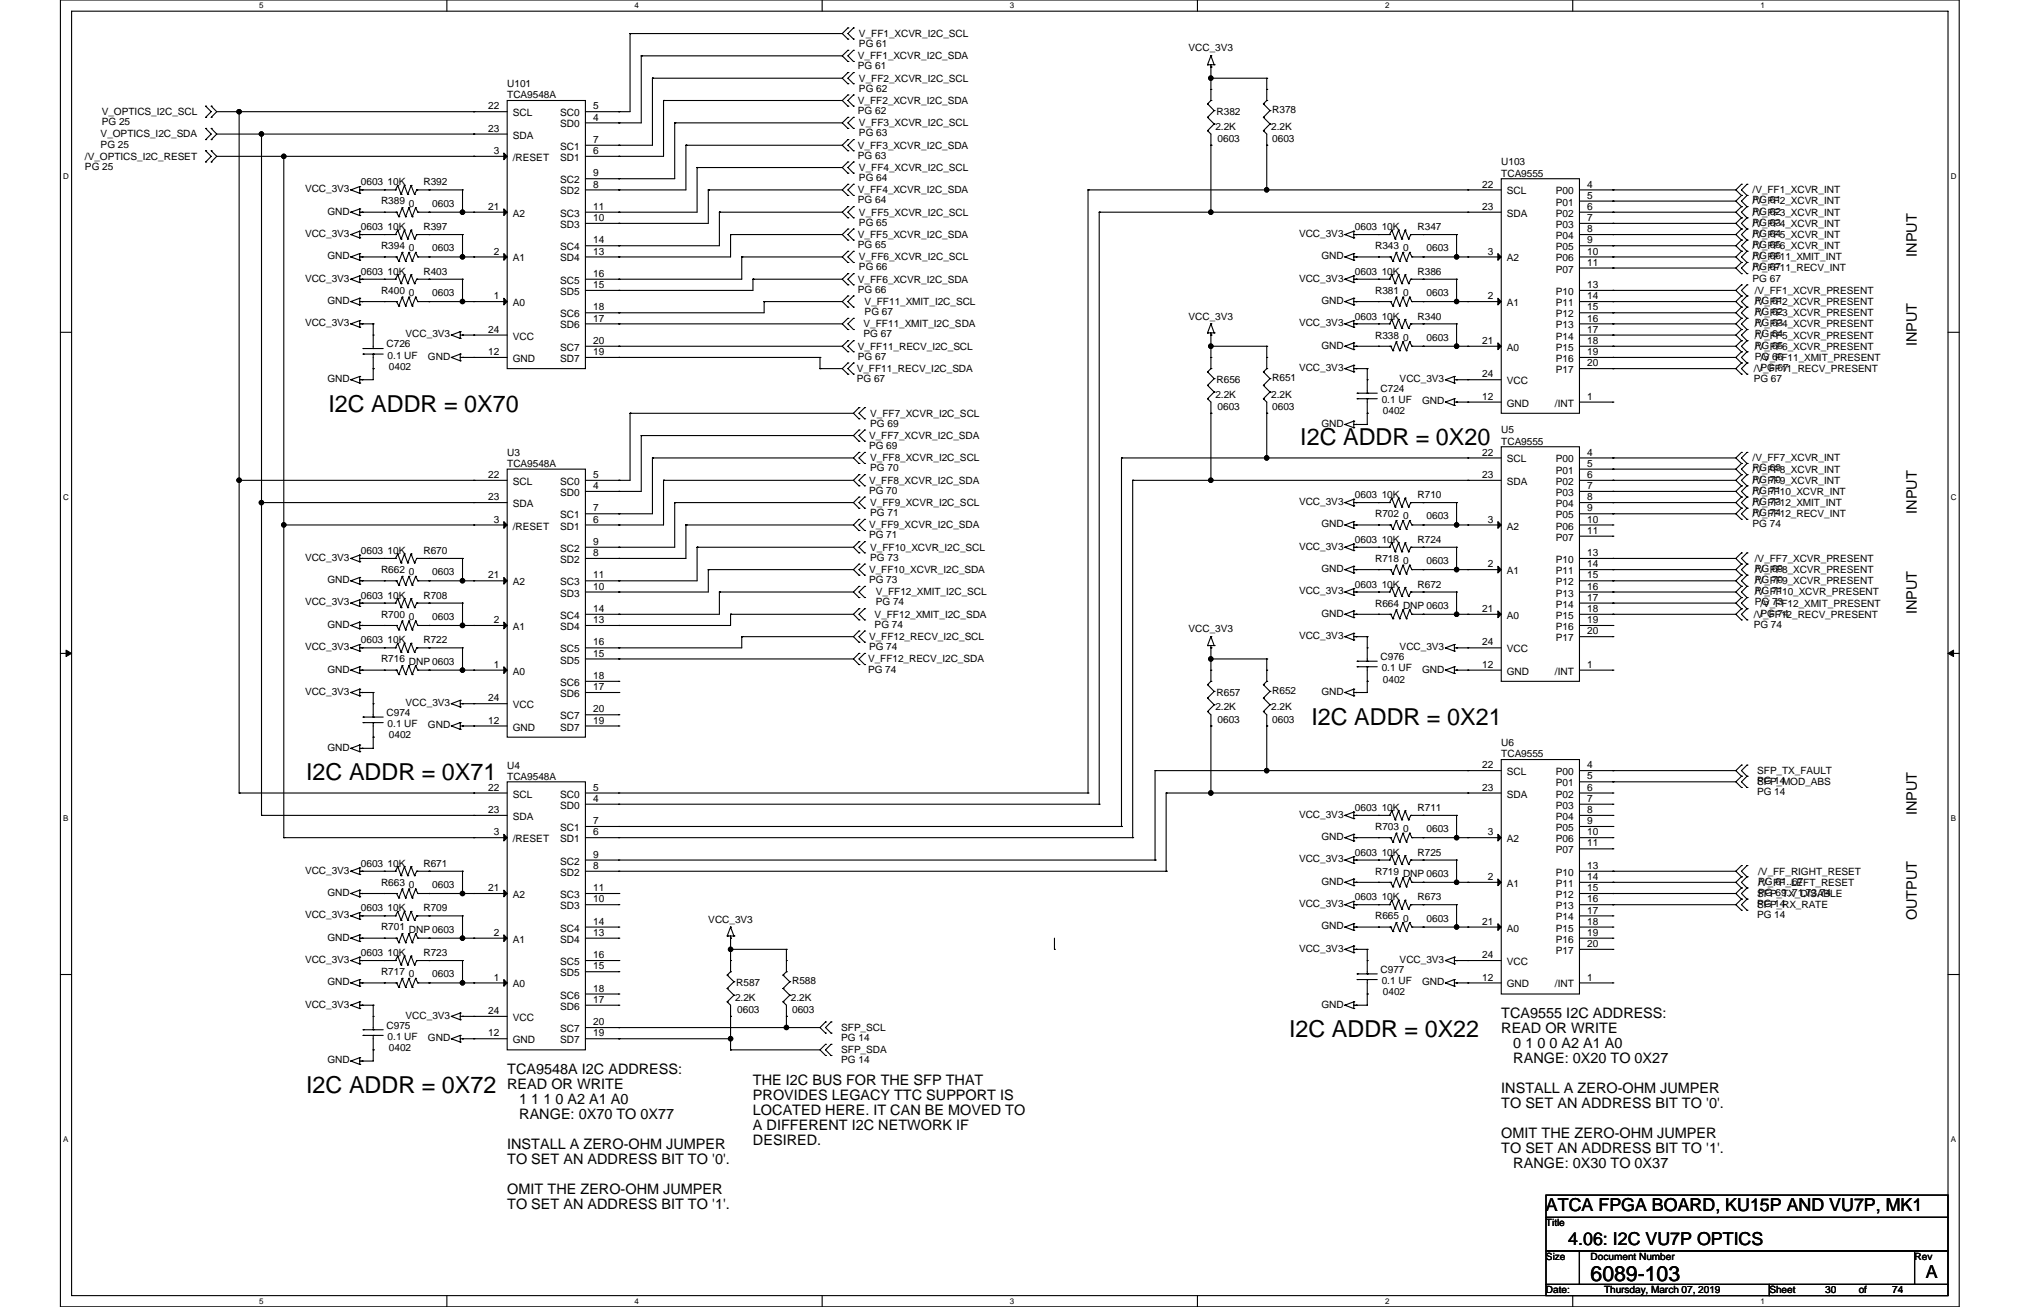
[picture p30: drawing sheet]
<svg xmlns="http://www.w3.org/2000/svg" width="432mm" height="279mm" viewBox="0 0 432 279" stroke-linecap="round" stroke-linejoin="round" font-family="sans-serif">
<defs><g id="words">
<g font-size="5">
<text x="70.2" y="88">I2C ADDR = 0X70</text>
<text x="277.9" y="95.2">I2C ADDR = 0X20</text>
<text x="280.3" y="154.9">I2C ADDR = 0X21</text>
<text x="65.4" y="166.8">I2C ADDR = 0X71</text>
<text x="275.5" y="221.7">I2C ADDR = 0X22</text>
<text x="65.4" y="233.7">I2C ADDR = 0X72</text>
</g>
<text font-size="4.5" x="340" y="273.9">6089-103</text>
<g font-size="3.8">
<text x="330.5" y="258.9">ATCA FPGA BOARD, KU15P AND VU7P, MK1</text>
<text x="335.2" y="266.1">4.06: I2C VU7P OPTICS</text>
<text x="411.6" y="273.2">A</text>
</g>
<g font-size="3.1">
<text x="409.7" y="54.9" transform="rotate(-90 409.7 54.9)">INPUT</text>
<text x="409.7" y="74" transform="rotate(-90 409.7 74)">INPUT</text>
<text x="409.7" y="109.8" transform="rotate(-90 409.7 109.8)">INPUT</text>
<text x="409.7" y="131.3" transform="rotate(-90 409.7 131.3)">INPUT</text>
<text x="409.7" y="174.3" transform="rotate(-90 409.7 174.3)">INPUT</text>
<text x="409.7" y="196.7" transform="rotate(-90 409.7 196.7)">OUTPUT</text>
<text x="320.9" y="217.7">TCA9555 I2C ADDRESS:</text>
<text x="320.9" y="220.9">READ OR WRITE</text>
<text x="323.5" y="224">0 1 0 0 A2 A1 A0</text>
<text x="323.5" y="227.2">RANGE: 0X20 TO 0X27</text>
<text x="108.4" y="229.6">TCA9548A I2C ADDRESS:</text>
<text x="108.4" y="232.8">READ OR WRITE</text>
<text x="161" y="232">THE I2C BUS FOR THE SFP THAT</text>
<text x="320.9" y="233.6">INSTALL A ZERO-OHM JUMPER</text>
<text x="111" y="236">1 1 1 0 A2 A1 A0</text>
<text x="111" y="239.2">RANGE: 0X70 TO 0X77</text>
<text x="161" y="235.2">PROVIDES LEGACY TTC SUPPORT IS</text>
<text x="161" y="238.4">LOCATED HERE. IT CAN BE MOVED TO</text>
<text x="320.9" y="236.8">TO SET AN ADDRESS BIT TO '0'.</text>
<text x="108.4" y="245.6">INSTALL A ZERO-OHM JUMPER</text>
<text x="161" y="241.6">A DIFFERENT I2C NETWORK IF</text>
<text x="161" y="244.8">DESIRED.</text>
<text x="320.9" y="243.2">OMIT THE ZERO-OHM JUMPER</text>
<text x="108.4" y="248.8">TO SET AN ADDRESS BIT TO '0'.</text>
<text x="320.9" y="246.4">TO SET AN ADDRESS BIT TO '1'.</text>
<text x="323.5" y="249.6">RANGE: 0X30 TO 0X37</text>
<text x="108.4" y="255.2">OMIT THE ZERO-OHM JUMPER</text>
<text x="108.4" y="258.4">TO SET AN ADDRESS BIT TO '1'.</text>
</g>
<g font-size="2.2">
<text x="104.3" y="23.4">22</text>
<text x="126.8" y="23.4">5</text>
<text x="104.3" y="28.2">23</text>
<text x="109.6" y="29.6">SDA</text>
<text x="109.6" y="24.8">SCL</text>
<text x="119.7" y="27.2">SD0</text>
<text x="119.7" y="24.8">SC0</text>
<text x="126.8" y="25.8">4</text>
<text x="105.5" y="32.9">3</text>
<text x="109.6" y="34.4">/RESET</text>
<text x="119.7" y="34.4">SD1</text>
<text x="119.7" y="32">SC1</text>
<text x="126.8" y="32.9">6</text>
<text x="126.8" y="30.5">7</text>
<text x="119.7" y="41.6">SD2</text>
<text x="119.7" y="39.2">SC2</text>
<text x="126.8" y="40.1">8</text>
<text x="126.8" y="37.7">9</text>
<text x="316.8" y="40.1">22</text>
<text x="322.1" y="41.6">SCL</text>
<text x="332.6" y="41.6">P00</text>
<text x="339.3" y="40.1">4</text>
<text x="104.3" y="44.9">21</text>
<text x="109.6" y="46.3">A2</text>
<text x="119.7" y="46.3">SC3</text>
<text x="126.8" y="47.2">10</text>
<text x="126.8" y="44.9">11</text>
<text x="316.8" y="44.9">23</text>
<text x="322.1" y="46.3">SDA</text>
<text x="332.6" y="44">P01</text>
<text x="332.6" y="46.3">P02</text>
<text x="339.3" y="42.5">5</text>
<text x="339.3" y="47.2">7</text>
<text x="339.3" y="44.9">6</text>
<text x="119.7" y="48.7">SD3</text>
<text x="119.7" y="53.5">SC4</text>
<text x="126.8" y="52">14</text>
<text x="332.6" y="48.7">P03</text>
<text x="332.6" y="53.5">P05</text>
<text x="332.6" y="51.1">P04</text>
<text x="339.3" y="52">9</text>
<text x="339.3" y="49.6">8</text>
<text x="105.5" y="54.4">2</text>
<text x="109.6" y="55.9">A1</text>
<text x="119.7" y="55.9">SD4</text>
<text x="126.8" y="54.4">13</text>
<text x="126.8" y="59.2">16</text>
<text x="318" y="54.4">3</text>
<text x="322.1" y="55.9">A2</text>
<text x="332.6" y="58.3">P07</text>
<text x="332.6" y="55.9">P06</text>
<text x="339.3" y="56.8">11</text>
<text x="339.3" y="54.4">10</text>
<text x="105.5" y="64">1</text>
<text x="109.6" y="65.4">A0</text>
<text x="119.7" y="63.1">SD5</text>
<text x="119.7" y="60.7">SC5</text>
<text x="126.8" y="61.6">15</text>
<text x="318" y="64">2</text>
<text x="322.1" y="65.4">A1</text>
<text x="332.6" y="65.4">P11</text>
<text x="332.6" y="63.1">P10</text>
<text x="339.3" y="64">14</text>
<text x="339.3" y="61.6">13</text>
<text x="104.3" y="71.1">24</text>
<text x="119.7" y="70.2">SD6</text>
<text x="119.7" y="67.8">SC6</text>
<text x="126.8" y="68.7">17</text>
<text x="126.8" y="66.4">18</text>
<text x="332.6" y="70.2">P13</text>
<text x="332.6" y="67.8">P12</text>
<text x="339.3" y="68.7">16</text>
<text x="339.3" y="66.4">15</text>
<text x="339.3" y="71.1">17</text>
<text x="104.3" y="75.9">12</text>
<text x="109.6" y="72.6">VCC</text>
<text x="109.6" y="77.4">GND</text>
<text x="119.7" y="77.4">SD7</text>
<text x="119.7" y="75">SC7</text>
<text x="126.8" y="75.9">19</text>
<text x="126.8" y="73.5">20</text>
<text x="316.8" y="73.5">21</text>
<text x="322.1" y="75">A0</text>
<text x="332.6" y="75">P15</text>
<text x="332.6" y="72.6">P14</text>
<text x="332.6" y="77.4">P16</text>
<text x="339.3" y="73.5">18</text>
<text x="339.3" y="75.9">19</text>
<text x="316.8" y="80.7">24</text>
<text x="322.1" y="82.1">VCC</text>
<text x="332.6" y="79.8">P17</text>
<text x="339.3" y="78.3">20</text>
<text x="316.8" y="85.4">12</text>
<text x="322.1" y="86.9">GND</text>
<text x="332.4" y="86.9">/INT</text>
<text x="339.3" y="85.4">1</text>
<text x="316.8" y="97.4">22</text>
<text x="322.1" y="98.9">SCL</text>
<text x="332.6" y="101.3">P01</text>
<text x="332.6" y="98.9">P00</text>
<text x="339.3" y="99.8">5</text>
<text x="339.3" y="97.4">4</text>
<text x="104.3" y="106.9">23</text>
<text x="104.3" y="102.2">22</text>
<text x="109.6" y="103.7">SCL</text>
<text x="119.7" y="106">SD0</text>
<text x="119.7" y="103.7">SC0</text>
<text x="126.8" y="104.5">4</text>
<text x="126.8" y="102.2">5</text>
<text x="316.8" y="102.2">23</text>
<text x="322.1" y="103.7">SDA</text>
<text x="332.6" y="106">P03</text>
<text x="332.6" y="103.7">P02</text>
<text x="339.3" y="104.5">7</text>
<text x="339.3" y="102.2">6</text>
<text x="339.3" y="106.9">8</text>
<text x="105.5" y="111.7">3</text>
<text x="109.6" y="108.4">SDA</text>
<text x="109.6" y="113.2">/RESET</text>
<text x="119.7" y="113.2">SD1</text>
<text x="119.7" y="110.8">SC1</text>
<text x="126.8" y="111.7">6</text>
<text x="126.8" y="109.3">7</text>
<text x="318" y="111.7">3</text>
<text x="322.1" y="113.2">A2</text>
<text x="332.6" y="110.8">P05</text>
<text x="332.6" y="108.4">P04</text>
<text x="332.6" y="113.2">P06</text>
<text x="339.3" y="109.3">9</text>
<text x="339.3" y="111.7">10</text>
<text x="119.7" y="118">SC2</text>
<text x="126.8" y="118.9">8</text>
<text x="126.8" y="116.5">9</text>
<text x="332.6" y="115.6">P07</text>
<text x="339.3" y="114.1">11</text>
<text x="339.3" y="118.9">13</text>
<text x="104.3" y="123.7">21</text>
<text x="109.6" y="125.1">A2</text>
<text x="119.7" y="120.4">SD2</text>
<text x="119.7" y="125.1">SC3</text>
<text x="126.8" y="123.7">11</text>
<text x="318" y="121.3">2</text>
<text x="322.1" y="122.7">A1</text>
<text x="332.6" y="122.7">P11</text>
<text x="332.6" y="120.4">P10</text>
<text x="332.6" y="125.1">P12</text>
<text x="339.3" y="121.3">14</text>
<text x="339.3" y="123.7">15</text>
<text x="119.7" y="127.5">SD3</text>
<text x="126.8" y="126">10</text>
<text x="126.8" y="130.8">14</text>
<text x="316.8" y="130.8">21</text>
<text x="332.6" y="127.5">P13</text>
<text x="332.6" y="129.9">P14</text>
<text x="339.3" y="126">16</text>
<text x="339.3" y="130.8">18</text>
<text x="339.3" y="128.4">17</text>
<text x="105.5" y="133.2">2</text>
<text x="109.6" y="134.7">A1</text>
<text x="119.7" y="134.7">SD4</text>
<text x="119.7" y="132.3">SC4</text>
<text x="126.8" y="133.2">13</text>
<text x="126.8" y="138">16</text>
<text x="316.8" y="138">24</text>
<text x="322.1" y="132.3">A0</text>
<text x="332.6" y="132.3">P15</text>
<text x="332.6" y="137.1">P17</text>
<text x="332.6" y="134.7">P16</text>
<text x="339.3" y="135.6">20</text>
<text x="339.3" y="133.2">19</text>
<text x="105.5" y="142.7">1</text>
<text x="119.7" y="141.8">SD5</text>
<text x="119.7" y="139.5">SC5</text>
<text x="126.8" y="140.4">15</text>
<text x="316.8" y="142.7">12</text>
<text x="322.1" y="139.5">VCC</text>
<text x="339.3" y="142.7">1</text>
<text x="104.3" y="149.9">24</text>
<text x="109.6" y="144.2">A0</text>
<text x="119.7" y="149">SD6</text>
<text x="119.7" y="146.6">SC6</text>
<text x="126.8" y="147.5">17</text>
<text x="126.8" y="145.1">18</text>
<text x="322.1" y="144.2">GND</text>
<text x="332.4" y="144.2">/INT</text>
<text x="104.3" y="154.7">12</text>
<text x="109.6" y="151.4">VCC</text>
<text x="119.7" y="153.8">SC7</text>
<text x="126.8" y="154.7">19</text>
<text x="126.8" y="152.3">20</text>
<text x="109.6" y="156.2">GND</text>
<text x="119.7" y="156.2">SD7</text>
<text x="316.8" y="164.2">22</text>
<text x="322.1" y="165.7">SCL</text>
<text x="332.6" y="165.7">P00</text>
<text x="339.3" y="166.6">5</text>
<text x="339.3" y="164.2">4</text>
<text x="104.3" y="173.8">23</text>
<text x="104.3" y="169">22</text>
<text x="109.6" y="170.5">SCL</text>
<text x="119.7" y="172.9">SD0</text>
<text x="119.7" y="170.5">SC0</text>
<text x="126.8" y="171.4">4</text>
<text x="126.8" y="169">5</text>
<text x="316.8" y="169">23</text>
<text x="322.1" y="170.5">SDA</text>
<text x="332.6" y="168.1">P01</text>
<text x="332.6" y="172.9">P03</text>
<text x="332.6" y="170.5">P02</text>
<text x="339.3" y="171.4">7</text>
<text x="339.3" y="169">6</text>
<text x="339.3" y="173.8">8</text>
<text x="105.5" y="178.6">3</text>
<text x="109.6" y="175.3">SDA</text>
<text x="119.7" y="177.7">SC1</text>
<text x="126.8" y="178.6">6</text>
<text x="126.8" y="176.2">7</text>
<text x="318" y="178.6">3</text>
<text x="332.6" y="177.7">P05</text>
<text x="332.6" y="175.3">P04</text>
<text x="339.3" y="176.2">9</text>
<text x="339.3" y="178.6">10</text>
<text x="109.6" y="180">/RESET</text>
<text x="119.7" y="180">SD1</text>
<text x="119.7" y="184.8">SC2</text>
<text x="126.8" y="185.7">8</text>
<text x="126.8" y="183.3">9</text>
<text x="322.1" y="180">A2</text>
<text x="332.6" y="182.4">P07</text>
<text x="332.6" y="180">P06</text>
<text x="339.3" y="181">11</text>
<text x="339.3" y="185.7">13</text>
<text x="104.3" y="190.5">21</text>
<text x="109.6" y="192">A2</text>
<text x="119.7" y="187.2">SD2</text>
<text x="119.7" y="192">SC3</text>
<text x="126.8" y="190.5">11</text>
<text x="318" y="188.1">2</text>
<text x="322.1" y="189.6">A1</text>
<text x="332.6" y="189.6">P11</text>
<text x="332.6" y="187.2">P10</text>
<text x="332.6" y="192">P12</text>
<text x="339.3" y="188.1">14</text>
<text x="339.3" y="190.5">15</text>
<text x="119.7" y="194.4">SD3</text>
<text x="126.8" y="192.9">10</text>
<text x="126.8" y="197.7">14</text>
<text x="316.8" y="197.7">21</text>
<text x="332.6" y="194.4">P13</text>
<text x="332.6" y="196.8">P14</text>
<text x="339.3" y="192.9">16</text>
<text x="339.3" y="197.7">18</text>
<text x="339.3" y="195.3">17</text>
<text x="105.5" y="200">2</text>
<text x="109.6" y="201.5">A1</text>
<text x="119.7" y="201.5">SD4</text>
<text x="119.7" y="199.2">SC4</text>
<text x="126.8" y="200">13</text>
<text x="322.1" y="199.2">A0</text>
<text x="332.6" y="199.2">P15</text>
<text x="332.6" y="203.9">P17</text>
<text x="332.6" y="201.5">P16</text>
<text x="339.3" y="202.4">20</text>
<text x="339.3" y="200">19</text>
<text x="105.5" y="209.6">1</text>
<text x="119.7" y="208.7">SD5</text>
<text x="119.7" y="206.3">SC5</text>
<text x="126.8" y="207.2">15</text>
<text x="126.8" y="204.8">16</text>
<text x="316.8" y="204.8">24</text>
<text x="316.8" y="209.6">12</text>
<text x="322.1" y="206.3">VCC</text>
<text x="339.3" y="209.6">1</text>
<text x="109.6" y="211.1">A0</text>
<text x="119.7" y="215.9">SD6</text>
<text x="119.7" y="213.5">SC6</text>
<text x="126.8" y="214.4">17</text>
<text x="126.8" y="212">18</text>
<text x="322.1" y="211.1">GND</text>
<text x="332.4" y="211.1">/INT</text>
<text x="104.3" y="216.8">24</text>
<text x="104.3" y="221.6">12</text>
<text x="109.6" y="218.2">VCC</text>
<text x="119.7" y="220.6">SC7</text>
<text x="126.8" y="221.6">19</text>
<text x="126.8" y="219.2">20</text>
<text x="109.6" y="223">GND</text>
<text x="119.7" y="223">SD7</text>
</g>
<g font-size="2.1">
<text x="183.6" y="7.9">V_FF1_XCVR_I2C_SCL</text>
<text x="183.6" y="10.1">PG 61</text>
<text x="254.1" y="11">VCC_3V3</text>
<text x="183.4" y="12.7">V_FF1_XCVR_I2C_SDA</text>
<text x="183.4" y="14.8">PG 61</text>
<text x="183.6" y="17.4">V_FF2_XCVR_I2C_SCL</text>
<text x="108.4" y="18.6">U101</text>
<text x="108.4" y="21">TCA9548A</text>
<text x="183.4" y="22.2">V_FF2_XCVR_I2C_SDA</text>
<text x="183.6" y="19.6">PG 62</text>
<text x="21.5" y="29.4">V_OPTICS_I2C_SDA</text>
<text x="21.8" y="24.6">V_OPTICS_I2C_SCL</text>
<text x="21.8" y="26.8">PG 25</text>
<text x="183.4" y="24.4">PG 62</text>
<text x="183.6" y="27">V_FF3_XCVR_I2C_SCL</text>
<text x="183.6" y="29.1">PG 63</text>
<text x="259.8" y="27.7">2.2K</text>
<text x="260" y="24.6">R382</text>
<text x="271.7" y="27.7">2.2K</text>
<text x="272" y="24.1">R378</text>
<text x="18.2" y="34.2">/V_OPTICS_I2C_RESET</text>
<text x="21.5" y="31.5">PG 25</text>
<text x="183.4" y="31.8">V_FF3_XCVR_I2C_SDA</text>
<text x="183.4" y="33.9">PG 63</text>
<text x="260.3" y="30.4">0603</text>
<text x="272" y="30.4">0603</text>
<text x="320.9" y="35.3">U103</text>
<text x="18.2" y="36.3">PG 25</text>
<text x="65.2" y="41.1">VCC_3V3</text>
<text x="77.2" y="39.6">0603</text>
<text x="82.9" y="39.6">10K</text>
<text x="90.5" y="39.6">R392</text>
<text x="183.4" y="41.3">V_FF4_XCVR_I2C_SDA</text>
<text x="183.6" y="36.6">V_FF4_XCVR_I2C_SCL</text>
<text x="183.6" y="38.7">PG 64</text>
<text x="320.9" y="37.7">TCA9555</text>
<text x="374.6" y="41.3">/V_FF1_XCVR_INT</text>
<text x="70" y="45.9">GND</text>
<text x="81.4" y="43.7">R389</text>
<text x="87.4" y="44.2">0</text>
<text x="92.4" y="44.2">0603</text>
<text x="183.4" y="43.5">PG 64</text>
<text x="183.6" y="46.1">V_FF5_XCVR_I2C_SCL</text>
<text x="374.6" y="43.5">PG 61</text>
<text x="374.6" y="43.7">/V_FF2_XCVR_INT</text>
<text x="374.6" y="45.9">PG 62</text>
<text x="374.6" y="46.1">/V_FF3_XCVR_INT</text>
<text x="65.2" y="50.6">VCC_3V3</text>
<text x="77.2" y="49.2">0603</text>
<text x="81.4" y="53.3">R394</text>
<text x="82.9" y="49.2">10K</text>
<text x="87.4" y="53.7">0</text>
<text x="90.5" y="49.2">R397</text>
<text x="92.4" y="53.7">0603</text>
<text x="183.4" y="50.9">V_FF5_XCVR_I2C_SDA</text>
<text x="183.4" y="53">PG 65</text>
<text x="183.6" y="48.3">PG 65</text>
<text x="277.7" y="50.6">VCC_3V3</text>
<text x="289.6" y="49.2">0603</text>
<text x="293.9" y="53.3">R343</text>
<text x="295.4" y="49.2">10K</text>
<text x="299.9" y="53.7">0</text>
<text x="303" y="49.2">R347</text>
<text x="304.9" y="53.7">0603</text>
<text x="374.6" y="48.3">PG 63</text>
<text x="374.6" y="48.5">/V_FF4_XCVR_INT</text>
<text x="374.6" y="50.6">PG 64</text>
<text x="374.6" y="50.9">/V_FF5_XCVR_INT</text>
<text x="374.6" y="53">PG 65</text>
<text x="374.6" y="53.3">/V_FF6_XCVR_INT</text>
<text x="70" y="55.4">GND</text>
<text x="77.2" y="58.8">0603</text>
<text x="82.9" y="58.8">10K</text>
<text x="90.5" y="58.8">R403</text>
<text x="183.6" y="55.6">V_FF6_XCVR_I2C_SCL</text>
<text x="183.6" y="57.8">PG 66</text>
<text x="282.5" y="55.4">GND</text>
<text x="289.6" y="58.8">0603</text>
<text x="295.4" y="58.8">10K</text>
<text x="303" y="58.8">R386</text>
<text x="374.6" y="55.4">PG 66</text>
<text x="374.6" y="55.6">/V_FF11_XMIT_INT</text>
<text x="374.6" y="57.8">PG 67</text>
<text x="374.6" y="58">/V_FF11_RECV_INT</text>
<text x="65.2" y="60.2">VCC_3V3</text>
<text x="70" y="65">GND</text>
<text x="81.4" y="62.8">R400</text>
<text x="87.4" y="63.3">0</text>
<text x="92.4" y="63.3">0603</text>
<text x="183.4" y="60.4">V_FF6_XCVR_I2C_SDA</text>
<text x="183.4" y="62.6">PG 66</text>
<text x="184.8" y="65.2">V_FF11_XMIT_I2C_SCL</text>
<text x="277.7" y="60.2">VCC_3V3</text>
<text x="282.5" y="65">GND</text>
<text x="293.9" y="62.8">R381</text>
<text x="299.9" y="63.3">0</text>
<text x="304.9" y="63.3">0603</text>
<text x="374.6" y="60.2">PG 67</text>
<text x="375.1" y="62.8">/V_FF1_XCVR_PRESENT</text>
<text x="375.1" y="65">PG 61</text>
<text x="375.1" y="65.2">/V_FF2_XCVR_PRESENT</text>
<text x="65.2" y="69.7">VCC_3V3</text>
<text x="184.6" y="70">V_FF11_XMIT_I2C_SDA</text>
<text x="184.8" y="67.4">PG 67</text>
<text x="254.1" y="68.3">VCC_3V3</text>
<text x="277.7" y="69.7">VCC_3V3</text>
<text x="289.6" y="68.3">0603</text>
<text x="295.4" y="68.3">10K</text>
<text x="303" y="68.3">R340</text>
<text x="375.1" y="67.4">PG 62</text>
<text x="375.1" y="67.6">/V_FF3_XCVR_PRESENT</text>
<text x="375.1" y="69.7">PG 63</text>
<text x="375.1" y="70">/V_FF4_XCVR_PRESENT</text>
<text x="82.6" y="74.3">C726</text>
<text x="82.9" y="76.7">0.1 UF</text>
<text x="86.7" y="72.1">VCC_3V3</text>
<text x="91.5" y="76.9">GND</text>
<text x="183.4" y="74.8">V_FF11_RECV_I2C_SCL</text>
<text x="183.4" y="76.9">PG 67</text>
<text x="184.6" y="72.1">PG 67</text>
<text x="282.5" y="74.5">GND</text>
<text x="293.9" y="72.4">R338</text>
<text x="299.9" y="72.8">0</text>
<text x="304.9" y="72.8">0603</text>
<text x="375.1" y="72.1">PG 64</text>
<text x="375.1" y="72.4">/V_FF5_XCVR_PRESENT</text>
<text x="375.1" y="74.5">PG 65</text>
<text x="375.1" y="74.8">/V_FF6_XCVR_PRESENT</text>
<text x="375.1" y="76.9">PG 66</text>
<text x="376.3" y="77.1">/V_FF11_XMIT_PRESENT</text>
<text x="70" y="81.7">GND</text>
<text x="83.1" y="79.1">0402</text>
<text x="183.2" y="79.5">V_FF11_RECV_I2C_SDA</text>
<text x="183.2" y="81.7">PG 67</text>
<text x="260" y="81.9">R656</text>
<text x="272" y="81.4">R651</text>
<text x="277.7" y="79.3">VCC_3V3</text>
<text x="295.1" y="83.8">C724</text>
<text x="299.2" y="81.7">VCC_3V3</text>
<text x="374.9" y="79.5">/V_FF11_RECV_PRESENT</text>
<text x="374.9" y="81.7">PG 67</text>
<text x="376.3" y="79.3">PG 67</text>
<text x="186" y="89.1">V_FF7_XCVR_I2C_SCL</text>
<text x="259.8" y="85">2.2K</text>
<text x="260.3" y="87.7">0603</text>
<text x="271.7" y="85">2.2K</text>
<text x="272" y="87.7">0603</text>
<text x="295.4" y="86.2">0.1 UF</text>
<text x="295.6" y="88.6">0402</text>
<text x="304" y="86.4">GND</text>
<text x="185.8" y="93.9">V_FF7_XCVR_I2C_SDA</text>
<text x="186" y="91.2">PG 69</text>
<text x="282.5" y="91.2">GND</text>
<text x="320.9" y="92.7">U5</text>
<text x="320.9" y="95">TCA9555</text>
<text x="108.4" y="97.4">U3</text>
<text x="108.4" y="99.8">TCA9548A</text>
<text x="185.8" y="96">PG 69</text>
<text x="186" y="98.6">V_FF8_XCVR_I2C_SCL</text>
<text x="186" y="100.8">PG 70</text>
<text x="374.6" y="98.6">/V_FF7_XCVR_INT</text>
<text x="374.6" y="100.8">PG 69</text>
<text x="374.6" y="101">/V_FF8_XCVR_INT</text>
<text x="185.8" y="103.4">V_FF8_XCVR_I2C_SDA</text>
<text x="185.8" y="105.6">PG 70</text>
<text x="277.7" y="107.9">VCC_3V3</text>
<text x="289.6" y="106.5">0603</text>
<text x="295.4" y="106.5">10K</text>
<text x="303" y="106.5">R710</text>
<text x="374.6" y="103.4">/V_FF9_XCVR_INT</text>
<text x="374.6" y="105.6">PG 71</text>
<text x="374.6" y="105.8">/V_FF10_XCVR_INT</text>
<text x="374.6" y="107.9">PG 73</text>
<text x="374.6" y="103.2">PG 70</text>
<text x="185.8" y="112.9">V_FF9_XCVR_I2C_SDA</text>
<text x="186" y="108.2">V_FF9_XCVR_I2C_SCL</text>
<text x="186" y="110.3">PG 71</text>
<text x="282.5" y="112.7">GND</text>
<text x="293.9" y="110.6">R702</text>
<text x="299.9" y="111">0</text>
<text x="304.9" y="111">0603</text>
<text x="374.6" y="108.2">/V_FF12_XMIT_INT</text>
<text x="374.6" y="110.3">PG 74</text>
<text x="374.6" y="110.6">/V_FF12_RECV_INT</text>
<text x="374.6" y="112.7">PG 74</text>
<text x="65.2" y="119.9">VCC_3V3</text>
<text x="77.2" y="118.4">0603</text>
<text x="82.9" y="118.4">10K</text>
<text x="90.5" y="118.4">R670</text>
<text x="185.8" y="115.1">PG 71</text>
<text x="186" y="117.7">V_FF10_XCVR_I2C_SCL</text>
<text x="186" y="119.9">PG 73</text>
<text x="277.7" y="117.5">VCC_3V3</text>
<text x="289.6" y="116.1">0603</text>
<text x="295.4" y="116.1">10K</text>
<text x="303" y="116.1">R724</text>
<text x="70" y="124.7">GND</text>
<text x="81.4" y="122.5">R662</text>
<text x="87.4" y="123">0</text>
<text x="92.4" y="123">0603</text>
<text x="185.8" y="122.5">V_FF10_XCVR_I2C_SDA</text>
<text x="185.8" y="124.7">PG 73</text>
<text x="282.5" y="122.3">GND</text>
<text x="289.6" y="125.6">0603</text>
<text x="293.9" y="120.1">R718</text>
<text x="295.4" y="125.6">10K</text>
<text x="299.9" y="120.6">0</text>
<text x="303" y="125.6">R672</text>
<text x="304.9" y="120.6">0603</text>
<text x="375.1" y="124.9">/V_FF9_XCVR_PRESENT</text>
<text x="375.1" y="120.1">/V_FF7_XCVR_PRESENT</text>
<text x="375.1" y="122.3">PG 69</text>
<text x="375.1" y="122.5">/V_FF8_XCVR_PRESENT</text>
<text x="375.1" y="124.7">PG 70</text>
<text x="65.2" y="129.4">VCC_3V3</text>
<text x="77.2" y="128">0603</text>
<text x="82.9" y="128">10K</text>
<text x="90.5" y="128">R708</text>
<text x="187.2" y="127.3">V_FF12_XMIT_I2C_SCL</text>
<text x="187.2" y="129.4">PG 74</text>
<text x="277.7" y="127">VCC_3V3</text>
<text x="282.5" y="131.8">GND</text>
<text x="293.9" y="129.7">R664 DNP 0603</text>
<text x="375.1" y="127">PG 71</text>
<text x="375.1" y="127.3">/V_FF10_XCVR_PRESENT</text>
<text x="375.1" y="129.4">PG 73</text>
<text x="376.3" y="129.7">/V_FF12_XMIT_PRESENT</text>
<text x="376.3" y="131.8">PG 74</text>
<text x="70" y="134.2">GND</text>
<text x="77.2" y="137.5">0603</text>
<text x="81.4" y="132.1">R700</text>
<text x="82.9" y="137.5">10K</text>
<text x="87.4" y="132.5">0</text>
<text x="90.5" y="137.5">R722</text>
<text x="92.4" y="132.5">0603</text>
<text x="185.8" y="136.8">V_FF12_RECV_I2C_SCL</text>
<text x="187" y="132.1">V_FF12_XMIT_I2C_SDA</text>
<text x="187" y="134.2">PG 74</text>
<text x="254.1" y="135.1">VCC_3V3</text>
<text x="277.7" y="136.6">VCC_3V3</text>
<text x="374.9" y="132.1">/V_FF12_RECV_PRESENT</text>
<text x="374.9" y="134.2">PG 74</text>
<text x="65.2" y="139">VCC_3V3</text>
<text x="70" y="143.8">GND</text>
<text x="81.4" y="141.6">R716 DNP 0603</text>
<text x="185.5" y="141.6">V_FF12_RECV_I2C_SDA</text>
<text x="185.5" y="143.8">PG 74</text>
<text x="185.8" y="139">PG 74</text>
<text x="295.1" y="141.1">C976</text>
<text x="295.4" y="143.5">0.1 UF</text>
<text x="299.2" y="139">VCC_3V3</text>
<text x="304" y="143.8">GND</text>
<text x="65.2" y="148.5">VCC_3V3</text>
<text x="260" y="148.8">R657</text>
<text x="272" y="148.3">R652</text>
<text x="282.5" y="148.5">GND</text>
<text x="295.6" y="145.9">0402</text>
<text x="82.6" y="153.1">C974</text>
<text x="82.9" y="155.4">0.1 UF</text>
<text x="86.7" y="150.9">VCC_3V3</text>
<text x="91.5" y="155.7">GND</text>
<text x="259.8" y="151.9">2.2K</text>
<text x="260.3" y="154.5">0603</text>
<text x="271.7" y="151.9">2.2K</text>
<text x="272" y="154.5">0603</text>
<text x="70" y="160.5">GND</text>
<text x="83.1" y="157.8">0402</text>
<text x="320.9" y="159.5">U6</text>
<text x="320.9" y="161.9">TCA9555</text>
<text x="108.4" y="164.3">U4</text>
<text x="108.4" y="166.7">TCA9548A</text>
<text x="375.6" y="165.5">SFP_TX_FAULT</text>
<text x="375.6" y="167.6">PG 14</text>
<text x="375.6" y="167.9">SFP_MOD_ABS</text>
<text x="289.6" y="173.4">0603</text>
<text x="295.4" y="173.4">10K</text>
<text x="303" y="173.4">R711</text>
<text x="375.6" y="170">PG 14</text>
<text x="277.7" y="174.8">VCC_3V3</text>
<text x="282.5" y="179.6">GND</text>
<text x="293.9" y="177.4">R703</text>
<text x="299.9" y="177.9">0</text>
<text x="304.9" y="177.9">0603</text>
<text x="77.2" y="185.3">0603</text>
<text x="82.9" y="185.3">10K</text>
<text x="90.5" y="185.3">R671</text>
<text x="277.7" y="184.3">VCC_3V3</text>
<text x="289.6" y="182.9">0603</text>
<text x="295.4" y="182.9">10K</text>
<text x="303" y="182.9">R725</text>
<text x="65.2" y="186.7">VCC_3V3</text>
<text x="70" y="191.5">GND</text>
<text x="81.4" y="189.4">R663</text>
<text x="87.4" y="189.8">0</text>
<text x="92.4" y="189.8">0603</text>
<text x="282.5" y="189.1">GND</text>
<text x="293.9" y="187">R719 DNP 0603</text>
<text x="375.6" y="191.7">SFP_TX_DISABLE</text>
<text x="375.8" y="187">/V_FF_RIGHT_RESET</text>
<text x="375.8" y="189.1">PG 61..67</text>
<text x="375.8" y="189.4">/V_FF_LEFT_RESET</text>
<text x="375.8" y="191.5">PG 69..71,73,74</text>
<text x="65.2" y="196.3">VCC_3V3</text>
<text x="77.2" y="194.8">0603</text>
<text x="82.9" y="194.8">10K</text>
<text x="90.5" y="194.8">R709</text>
<text x="151.4" y="197.2">VCC_3V3</text>
<text x="277.7" y="193.9">VCC_3V3</text>
<text x="289.6" y="192.5">0603</text>
<text x="293.9" y="196.5">R665</text>
<text x="295.4" y="192.5">10K</text>
<text x="299.9" y="197">0</text>
<text x="303" y="192.5">R673</text>
<text x="304.9" y="197">0603</text>
<text x="375.6" y="193.9">PG 14</text>
<text x="375.6" y="194.1">SFP_RX_RATE</text>
<text x="375.6" y="196.3">PG 14</text>
<text x="70" y="201.1">GND</text>
<text x="81.4" y="198.9">R701 DNP 0603</text>
<text x="277.7" y="203.5">VCC_3V3</text>
<text x="282.5" y="198.7">GND</text>
<text x="65.2" y="205.8">VCC_3V3</text>
<text x="77.2" y="204.4">0603</text>
<text x="81.4" y="208.4">R717</text>
<text x="82.9" y="204.4">10K</text>
<text x="87.4" y="208.9">0</text>
<text x="90.5" y="204.4">R723</text>
<text x="92.4" y="208.9">0603</text>
<text x="295.1" y="208">C977</text>
<text x="299.2" y="205.8">VCC_3V3</text>
<text x="65.2" y="215.4">VCC_3V3</text>
<text x="70" y="210.6">GND</text>
<text x="157.1" y="214">2.2K</text>
<text x="157.4" y="210.8">R587</text>
<text x="169.1" y="214">2.2K</text>
<text x="169.3" y="210.4">R588</text>
<text x="282.5" y="215.4">GND</text>
<text x="295.4" y="210.4">0.1 UF</text>
<text x="295.6" y="212.7">0402</text>
<text x="304" y="210.6">GND</text>
<text x="82.6" y="219.9">C975</text>
<text x="86.7" y="217.8">VCC_3V3</text>
<text x="157.6" y="216.6">0603</text>
<text x="169.3" y="216.6">0603</text>
<text x="179.8" y="220.4">SFP_SCL</text>
<text x="70" y="227.3">GND</text>
<text x="82.9" y="222.3">0.1 UF</text>
<text x="83.1" y="224.7">0402</text>
<text x="91.5" y="222.5">GND</text>
<text x="179.8" y="222.5">PG 14</text>
<text x="179.8" y="225.2">SFP_SDA</text>
<text x="179.8" y="227.3">PG 14</text>
<text x="330.5" y="262.2">Title</text>
<text x="330.5" y="269.3">Size</text>
<text x="340" y="269.3">Document Number</text>
<text x="409.3" y="269.3">Rev</text>
<text x="330.5" y="276.5">Date:</text>
<text x="342.9" y="276.5">Thursday, March 07, 2019</text>
<text x="378.2" y="276.5">Sheet</text>
<text x="390.2" y="276.5">30</text>
<text x="397.3" y="276.5">of</text>
<text x="404.5" y="276.5">74</text>
</g>
<g font-size="1.7">
<text x="55.4" y="1.8">5</text>
<text x="135.6" y="1.8">4</text>
<text x="215.9" y="1.8">3</text>
<text x="296.1" y="1.8">2</text>
<text x="376.3" y="1.8">1</text>
<text x="13.5" y="38.2">D</text>
<text x="417" y="38.2">D</text>
<text x="13.5" y="106.9">C</text>
<text x="417" y="106.9">C</text>
<text x="13.5" y="175.5">B</text>
<text x="417" y="175.5">B</text>
<text x="13.5" y="244.2">A</text>
<text x="417" y="244.2">A</text>
<text x="55.4" y="278.7">5</text>
<text x="135.6" y="278.7">4</text>
<text x="215.9" y="278.7">3</text>
<text x="296.1" y="278.7">2</text>
<text x="376.3" y="278.7">1</text>
</g>
</g></defs>
<path d="M12.9 0h405.9v279.4h-405.9zM15.3 2.4h401.1v274.6h-401.1z" fill="none" stroke="#000" stroke-width=".23"/>
<g fill="#fff">
<path d="M55.4 .3h.9v1.8h-.9z"/>
<path d="M55.4 277.2h.9v1.9h-.9z"/>
</g>
<path d="M95.5 0v2.4M95.5 277v2.4" fill="none" stroke="#000" stroke-width=".23"/>
<g fill="#fff">
<path d="M135.6 .3h1v1.8h-1z"/>
<path d="M135.6 277.2h1v1.9h-1z"/>
</g>
<path d="M175.7 0v2.4M175.7 277v2.4" fill="none" stroke="#000" stroke-width=".23"/>
<g fill="#fff">
<path d="M215.9 .3h.9v1.8h-.9z"/>
<path d="M215.9 277.2h.9v1.9h-.9z"/>
</g>
<path d="M256 0v2.4M256 277v2.4" fill="none" stroke="#000" stroke-width=".23"/>
<g fill="#fff">
<path d="M296.1 .3h.9v1.8h-.9z"/>
<path d="M296.1 277.2h.9v1.9h-.9z"/>
</g>
<path d="M336.2 0v2.4M336.2 277v2.4" fill="none" stroke="#000" stroke-width=".23"/>
<g fill="#fff">
<path d="M376.3 .3h.9v1.8h-.9z"/>
<path d="M376.3 277.2h.9v1.9h-.9z"/>
<path d="M13.5 36.7h1.3v1.9h-1.3z"/>
<path d="M417 36.7h1.3v1.9h-1.3z"/>
<path d="M13.5 105.3h1.3v1.9h-1.3z"/>
<path d="M417 105.3h1.3v1.9h-1.3z"/>
</g>
<path d="M12.9 71h2.4M416.4 71h2.4" fill="none" stroke="#000" stroke-width=".23"/>
<g fill="#fff">
<path d="M13.5 174h1.1v1.9h-1.1z"/>
<path d="M417 174h1.1v1.9h-1.1z"/>
</g>
<path d="M12.9 139.7h2.4M416.4 139.7h2.4" fill="none" stroke="#000" stroke-width=".23"/>
<path d="M14.1 139v1.4l1.2-.7zM416.4 139.7l1.2 .7v-1.4z" fill="#000" stroke="#000" stroke-width=".21"/>
<g fill="#fff">
<path d="M13.5 242.6h1.1v1.9h-1.1z"/>
<path d="M417 242.6h1.1v1.9h-1.1z"/>
</g>
<g fill="none" stroke="#000" stroke-width=".23">
<path d="M134.7 7.2h.1M134.7 7.2v16.7h-9.6M134.7 7.2h45.3M137.1 11.9h.1M137.1 11.9v14.4h-12M137.1 11.9h42.9M139.5 16.7h.1M139.5 16.7v14.4h-14.4M139.5 16.7h40.5M180 7.2l1.3 1.2M180 11.9l1.3 1.2M180 16.7l1.3 1.2"/>
<path d="M181.3 6h.1M181.3 8.4h.1M181.3 10.8h.1M181.3 13.1h.1M181.3 15.5h.1M181.3 17.9h.1M181.3 6l-1.3 1.2M181.3 10.8l-1.3 1.1M181.3 15.5l-1.3 1.2M182.4 8.4h.1M182.4 6h.1M182.4 13.1h.1"/>
<path d="M182.4 10.8h.1M182.4 17.9h.1M182.4 15.5h.1M182.4 6l-1.1 1.2 1.1 1.2M182.4 10.8l-1.1 1.1 1.1 1.2M182.4 15.5l-1.1 1.2 1.1 1.2M258.1 13.8h.1M258.1 13.8h1.4M258.8 19.1h.1M258.8 16.7h.1M258.8 16.7h12M258.8 14.3h.1"/>
<path d="M258.8 11.9h.1M258.8 13.8v7.7M258.8 11.9l.7 1.9M258.8 11.9l-.7 1.9M259.5 13.8h.1M270.8 19.1h.1M270.8 16.7h.1M270.8 16.7v4.8M44 25.1h.1M44 22.7h.1M44 29.8h.1M44 27.5h.1"/>
<path d="M44 34.6h.1M44 32.2h.1M44 22.7l1.1 1.2-1.1 1.2M44 27.5l1.1 1.2-1.1 1.1M44 32.2l1.1 1.2-1.1 1.2M45.1 22.7h.1M45.1 25.1h.1M45.1 27.5h.1M45.1 29.8h.1M45.1 32.2h.1M45.1 34.6h.1M45.1 22.7l1.2 1.2"/>
<path d="M45.1 27.5l1.2 1.2M45.1 32.2l1.2 1.2M46.3 23.9l-1.2 1.2M46.3 28.7l-1.2 1.1M46.3 33.4l-1.2 1.2M46.3 23.9h62.1M51.1 23.9h.1M51.1 23.9v145.6M55.9 28.7v145.6M55.9 28.7h.1M60.7 33.4v145.7M60.7 33.4h.1"/>
<path d="M76.9 39.9h.1M76.9 39.9v1.4M76.9 39.9l-1.9 .7M85 39.6h.1M85 39.6l.7 2M85 39.6l-.5 1M86.4 39.6h.1M86.4 39.6l.8 2M86.4 39.6l-.7 2M87.9 39.6h.1M87.9 39.6l.7 2M87.9 39.6l-.7 2"/>
<path d="M101.3 28.7h.1M101.3 23.9h.1M101.3 33.4h.1M108.4 21.5h16.7v57.3h-16.7zM108.4 33.4h-62.1M108.4 28.7h-62.1M132.3 26.3h.1M132.3 33.4h.1M132.3 23.9h.1M132.3 31.1h.1M132.3 38.2h.1M141.8 21.5h.1"/>
<path d="M141.8 21.5v11.9h-16.7M141.8 21.5h38.2M144.2 26.3h.1M144.2 26.3h35.8M144.2 26.3v11.9h-19.1M146.6 31.1h.1M146.6 31.1v9.5h-21.5M146.6 31.1h33.4M149 35.8h.1M149 35.8v9.6h-23.9M149 35.8h31M180 21.5l1.3 1.2"/>
<path d="M180 26.3l1.3 1.2M180 31.1l1.3 1.1M180 35.8l1.3 1.2M181.3 20.3h.1M181.3 22.7h.1M181.3 25.1h.1M181.3 27.5h.1M181.3 29.8h.1M181.3 32.2h.1M181.3 34.6h.1M181.3 37h.1M181.3 39.4h.1"/>
<path d="M181.3 20.3l-1.3 1.2M181.3 25.1l-1.3 1.2M181.3 29.8l-1.3 1.3M181.3 34.6l-1.3 1.2M181.3 39.4l-1.3 1.2M182.4 22.7h.1M182.4 20.3h.1M182.4 27.5h.1M182.4 25.1h.1M182.4 32.2h.1M182.4 29.8h.1M182.4 37h.1"/>
<path d="M182.4 34.6h.1M182.4 39.4h.1M182.4 20.3l-1.1 1.2 1.1 1.2M182.4 25.1l-1.1 1.2 1.1 1.2M182.4 29.8l-1.1 1.3 1.1 1.1M182.4 34.6l-1.1 1.2 1.1 1.2M182.4 39.4l-1.1 1.2 1.1 1.2M258.1 27.9h.1M258.1 25.1h.1M258.1 22.2h.1M258.1 27.9l.7 .8v16.7M258.1 25.1l1.4 1.4"/>
<path d="M258.1 22.2l1.4 1.4M258.8 21.5h.1M258.8 21.5l-.7 .7M258.8 31.1h.1M259.5 26.5h.1M259.5 23.6h.1M259.5 26.5l-1.4 1.4M259.5 23.6l-1.4 1.5M270.1 27.9h.1M270.1 25.1h.1M270.1 22.2h.1M270.1 27.9l.7 .8v11.9"/>
<path d="M270.1 25.1l1.4 1.4M270.1 22.2l1.4 1.4M270.8 21.5h.1M270.8 21.5l-.7 .7M270.8 31.1h.1M271.5 26.5h.1M271.5 23.6h.1M271.5 26.5l-1.4 1.4M271.5 23.6l-1.4 1.5M320.9 38.2h16.7v50.1h-16.7zM372.3 39.4h.1M372.3 39.4l-1.2 1.2"/>
<path d="M373.4 39.4h.1M373.4 39.4l-1.1 1.2 1.1 1.2M75 40.6h.1M75 45.4h.1M75 50.1h.1M75 54.9h.1M75 59.7h.1M75 40.6l1.9 .7M75 45.4l1.9 .7M75 50.1l1.9 .8M75 54.9l1.9 .7M75 59.7l1.9 .7"/>
<path d="M76.9 41.3h.1M76.9 44.7h.1M76.9 46.1h.1M76.9 49.4h.1M76.9 50.9h.1M76.9 54.2h.1M76.9 55.6h.1M76.9 59h.1M76.9 44.7v1.4M76.9 49.4v1.5M76.9 54.2v1.4M76.9 59v1.4"/>
<path d="M76.9 40.6h7.6M76.9 45.4h7.9M76.9 44.7l-1.9 .7M76.9 50.1h7.6M76.9 49.4l-1.9 .7M76.9 54.2l-1.9 .7M76.9 59.7h7.6M76.9 59l-1.9 .7M77.4 40.6h.1M77.4 45.4h.1M77.4 50.1h.1M77.4 54.9h.1"/>
<path d="M77.4 59.7h.1M82.1 54.9h.1M82.1 45.4h.1M82.1 50.1h.1M82.1 40.6h.1M82.1 59.7h.1M84.5 50.1h.1M84.5 59.7h.1M84.5 40.6h.1M84.8 45.4h.1M84.8 45.4l.5 .9M84.8 54.9h.1"/>
<path d="M84.8 54.9h-7.9M84.8 54.9l.5 1M85 49.2h.1M85 58.7h.1M85 49.2l.7 1.9M85 49.2l-.5 .9M85 58.7l.7 1.9M85 58.7l-.5 1M85.3 46.3h.1M85.3 55.9h.1M85.7 41.6h.1M85.7 51.1h.1"/>
<path d="M86 44.4h.1M86 44.4l-.7 1.9M86 44.4l.7 1.9M86 54h.1M86 54l-.7 1.9M86 54l.7 1.9M86.4 49.2h.1M86.4 58.7h.1M86.4 49.2l.8 1.9M86.4 49.2l-.7 1.9M86.4 58.7l.8 1.9M86.4 58.7l-.7 1.9"/>
<path d="M86.7 55.9h.1M86.7 46.3h.1M87.2 51.1h.1M87.2 41.6h.1M87.4 44.4h.1M87.4 44.4l-.7 1.9M87.4 44.4l.7 1.9M87.4 54h.1M87.4 54l-.7 1.9M87.4 54l.7 1.9M87.9 49.2h.1M87.9 58.7h.1"/>
<path d="M87.9 49.2l.7 1.9M87.9 49.2l-.7 1.9M87.9 58.7l.7 1.9M87.9 58.7l-.7 1.9M88.1 46.3h.1M88.1 55.9h.1M88.6 51.1h.1M88.6 41.6h.1M88.8 54h.1M88.8 54l-.7 1.9M88.8 54l.5 .9M88.8 44.4h.1"/>
<path d="M88.8 44.4l-.7 1.9M88.8 44.4l.5 1M89.1 50.1h.1M89.1 59.7h.1M89.1 50.1h9.8M89.1 59.7h9.8M89.1 50.1l-.5 1M89.1 59.7l-.5 .9M89.1 40.6h.1M89.1 40.6h9.8M89.1 40.6l-.5 1M89.3 45.4h.1"/>
<path d="M89.3 45.4h19.1M89.3 54.9h19.1M89.3 54.9h.1M91.7 54.9h.1M91.7 45.4h.1M91.7 50.1h.1M91.7 40.6h.1M91.7 59.7h.1M98.9 50.1h.1M98.9 54.9h.1M98.9 59.7h.1M98.9 50.1v4.8"/>
<path d="M98.9 59.7v4.8M98.9 40.6h.1M98.9 45.4h.1M98.9 40.6v4.8M101.3 54.9h.1M101.3 45.4h.1M132.3 40.6h.1M132.3 47.8h.1M132.3 54.9h.1M132.3 45.4h.1M132.3 52.5h.1M132.3 59.7h.1"/>
<path d="M151.4 40.6h.1M151.4 40.6h28.6M151.4 40.6v7.2h-26.3M153.8 45.4h.1M153.8 45.4h26.2M153.8 45.4v7.1h-28.7M156.2 50.1h.1M156.2 50.1h23.8M156.2 50.1v4.8h-31.1M158.6 54.9h.1M158.6 54.9h21.4M158.6 54.9v4.8h-33.5"/>
<path d="M161 59.7h.1M161 59.7h19M161 59.7v2.4h-35.9M180 40.6l1.3 1.2M180 45.4l1.3 1.2M180 50.1l1.3 1.2M180 54.9l1.3 1.2M180 59.7l1.3 1.2M181.3 41.8h.1M181.3 44.2h.1M181.3 46.6h.1M181.3 49h.1"/>
<path d="M181.3 51.3h.1M181.3 53.7h.1M181.3 56.1h.1M181.3 58.5h.1M181.3 44.2l-1.3 1.2M181.3 49l-1.3 1.1M181.3 53.7l-1.3 1.2M181.3 58.5l-1.3 1.2M182.4 41.8h.1M182.4 46.6h.1M182.4 44.2h.1M182.4 51.3h.1"/>
<path d="M182.4 49h.1M182.4 56.1h.1M182.4 53.7h.1M182.4 58.5h.1M182.4 44.2l-1.1 1.2 1.1 1.2M182.4 49l-1.1 1.1 1.1 1.2M182.4 53.7l-1.1 1.2 1.1 1.2M182.4 58.5l-1.1 1.2 1.1 1.2M232.6 40.6h.1M232.6 40.6h88.3M232.6 40.6v128.9M235 45.4h.1"/>
<path d="M235 45.4h85.9M235 45.4v126.5M258.8 45.4h.1M270.8 40.6h.1M287.5 50.1h.1M287.5 54.9h.1M287.5 59.7h.1M287.5 50.1l1.9 .8M287.5 54.9l1.9 .7M287.5 59.7l1.9 .7M289.4 49.4h.1M289.4 50.9h.1"/>
<path d="M289.4 54.2h.1M289.4 55.6h.1M289.4 59h.1M289.4 50.1h7.6M289.4 54.9h7.9M289.4 59.7h7.6M289.4 49.4v1.5M289.4 54.2v1.4M289.4 59v1.4M289.4 49.4l-1.9 .7M289.4 54.2l-1.9 .7M289.4 59l-1.9 .7"/>
<path d="M289.9 50.1h.1M289.9 54.9h.1M289.9 59.7h.1M294.7 54.9h.1M294.7 59.7h.1M294.7 50.1h.1M297 50.1h.1M297 59.7h.1M297.3 54.9h.1M297.3 54.9l.5 1M297.5 58.7h.1M297.5 58.7l.7 1.9"/>
<path d="M297.5 58.7l-.5 1M297.5 49.2h.1M297.5 49.2l.7 1.9M297.5 49.2l-.5 .9M297.8 55.9h.1M298.2 51.1h.1M298.5 54h.1M298.5 54l-.7 1.9M298.5 54l.7 1.9M299 58.7h.1M299 58.7l.7 1.9M299 58.7l-.8 1.9"/>
<path d="M299 49.2h.1M299 49.2l.7 1.9M299 49.2l-.8 1.9M299.2 55.9h.1M299.7 51.1h.1M299.9 54h.1M299.9 54l-.7 1.9M299.9 54l.7 1.9M300.4 58.7h.1M300.4 58.7l.7 1.9M300.4 58.7l-.7 1.9M300.4 49.2h.1"/>
<path d="M300.4 49.2l.7 1.9M300.4 49.2l-.7 1.9M300.6 55.9h.1M301.1 51.1h.1M301.3 54h.1M301.3 54l-.7 1.9M301.3 54l.5 .9M301.6 59.7h.1M301.6 59.7l-.5 .9M301.6 50.1h.1M301.6 50.1h9.8M301.6 50.1l-.5 1"/>
<path d="M301.8 54.9h19.1M301.8 54.9h.1M304.2 54.9h.1M304.2 59.7h.1M304.2 50.1h.1M311.4 50.1h.1M311.4 50.1v4.8M311.4 54.9h.1M311.4 59.7h.1M311.4 59.7h-9.8M311.4 59.7v4.8M313.8 45.4h.1"/>
<path d="M313.8 40.6h.1M313.8 54.9h.1M337.6 40.6h33.5M337.6 45.4h33.5M337.6 50.1h33.5M337.6 43h33.5M337.6 47.8h33.5M337.6 52.5h33.5M344.8 43h.1M344.8 47.8h.1M344.8 52.5h.1M344.8 57.3h.1"/>
<path d="M344.8 40.6h.1M344.8 45.4h.1M344.8 50.1h.1M344.8 54.9h.1M371.1 54.9h-33.5M371.1 57.3h-33.5M371.1 40.6l1.2 1.2M371.1 43l1.2 1.2M371.1 45.4l1.2 1.2M371.1 47.8l1.2 1.2M371.1 50.1l1.2 1.2M371.1 52.5l1.2 1.2"/>
<path d="M371.1 54.9l1.2 1.2M371.1 57.3l1.2 1.2M372.3 41.8h.1M372.3 44.2h.1M372.3 46.6h.1M372.3 49h.1M372.3 51.3h.1M372.3 53.7h.1M372.3 56.1h.1M372.3 58.5h.1M372.3 41.8l-1.2 1.2M372.3 44.2l-1.2 1.2"/>
<path d="M372.3 46.6l-1.2 1.2M372.3 49l-1.2 1.1M372.3 51.3l-1.2 1.2M372.3 53.7l-1.2 1.2M372.3 56.1l-1.2 1.2M373.4 41.8h.1M373.4 44.2h.1M373.4 46.6h.1M373.4 49h.1M373.4 51.3h.1M373.4 53.7h.1M373.4 56.1h.1"/>
<path d="M373.4 58.5h.1M373.4 41.8l-1.1 1.2 1.1 1.2M373.4 44.2l-1.1 1.2 1.1 1.2M373.4 46.6l-1.1 1.2 1.1 1.2M373.4 49l-1.1 1.1 1.1 1.2M373.4 51.3l-1.1 1.2 1.1 1.2M373.4 53.7l-1.1 1.2 1.1 1.2M373.4 56.1l-1.1 1.2 1.1 1.2M75 64.5h.1M75 69.2h.1M75 64.5l1.9 .7M75 69.2l1.9 .8"/>
<path d="M76.9 60.4h.1M76.9 63.8h.1M76.9 65.2h.1M76.9 70h.1M76.9 68.5h.1M76.9 63.8v1.4M76.9 68.5v1.5M76.9 64.5h7.9M76.9 63.8l-1.9 .7M76.9 68.5l-1.9 .7M77.4 64.5h.1M77.4 69.2h.1"/>
<path d="M77.6 75.7h.1M77.6 74.5h.1M77.6 75.7h4.3M77.6 74.5h4.3M79.8 71.6h.1M79.8 78.8h.1M79.8 69.2h.1M79.8 69.2h-2.9M79.8 69.2v5.3M79.8 74.5h.1M79.8 75.7h.1M79.8 75.7v5.5h-2.9"/>
<path d="M82.1 64.5h.1M84.8 64.5h.1M84.8 64.5l.5 .9M85.3 65.4h.1M85.7 60.6h.1M86 63.5h.1M86 63.5l-.7 1.9M86 63.5l.7 1.9M86.7 65.4h.1M87.2 60.6h.1M87.4 63.5h.1M87.4 63.5l-.7 1.9"/>
<path d="M87.4 63.5l.7 1.9M88.1 65.4h.1M88.6 60.6h.1M88.8 63.5h.1M88.8 63.5l-.7 1.9M88.8 63.5l.5 1M89.3 64.5h.1M89.3 64.5h19.1M91.7 64.5h.1M96.5 71.6h.1M96.5 76.4h.1M96.5 71.6l1.9 .7"/>
<path d="M96.5 76.4l1.9 .7M98.4 72.3h.1M98.4 70.9h.1M98.4 77.1h.1M98.4 75.7h.1M98.4 70.9v1.4M98.4 75.7v1.4M98.4 70.9l-1.9 .7M98.4 75.7l-1.9 .7M98.9 64.5h.1M98.9 71.6h.1M98.9 76.4h.1"/>
<path d="M101.3 64.5h.1M101.3 71.6h.1M101.3 76.4h.1M108.4 71.6h-10M108.4 76.4h-10M125.1 76.4h50.2M132.3 62.1h.1M132.3 69.2h.1M132.3 76.4h.1M132.3 66.9h.1M132.3 74h.1M163.3 64.5h.1"/>
<path d="M163.3 64.5h16.7M163.3 64.5v2.4h-38.2M175.3 76.4h.1M175.3 78.8h.1M175.3 78.8h4.7M175.3 76.4v2.4M180 69.2h-54.9M180 74h-54.9M180 64.5l1.3 1.2M180 69.2l1.3 1.2M180 74l1.3 1.2M180 78.8l1.3 1.2"/>
<path d="M181.3 60.9h.1M181.3 63.3h.1M181.3 65.7h.1M181.3 68.1h.1M181.3 70.4h.1M181.3 72.8h.1M181.3 75.2h.1M181.3 77.6h.1M181.3 80h.1M181.3 63.3l-1.3 1.2M181.3 68.1l-1.3 1.1M181.3 72.8l-1.3 1.2"/>
<path d="M181.3 77.6l-1.3 1.2M182.4 60.9h.1M182.4 65.7h.1M182.4 63.3h.1M182.4 70.4h.1M182.4 68.1h.1M182.4 75.2h.1M182.4 72.8h.1M182.4 80h.1M182.4 77.6h.1M182.4 63.3l-1.1 1.2 1.1 1.2M182.4 68.1l-1.1 1.1 1.1 1.2"/>
<path d="M182.4 72.8l-1.1 1.2 1.1 1.2M182.4 77.6l-1.1 1.2 1.1 1.2M258.1 79.5h.1M258.1 79.5l1.4 1.4M258.1 71.2h.1M258.1 71.2h1.4M258.8 76.4h.1M258.8 74h.1M258.8 74h12M258.8 78.8h.1M258.8 78.8l-.7 .7M258.8 71.6h.1"/>
<path d="M258.8 69.2h.1M258.8 71.2v7.6M258.8 69.2l.7 2M258.8 69.2l-.7 2M259.5 71.2h.1M270.1 79.5h.1M270.1 79.5l1.4 1.4M270.8 74h.1M270.8 74v4.8M270.8 78.8h.1M270.8 78.8l-.7 .7M270.8 76.4h.1"/>
<path d="M287.5 64.5h.1M287.5 69.2h.1M287.5 74h.1M287.5 78.8h.1M287.5 64.5l1.9 .7M287.5 69.2l1.9 .8M287.5 74l1.9 .7M287.5 78.8l1.9 .7M289.4 60.4h.1M289.4 63.8h.1M289.4 65.2h.1M289.4 68.5h.1"/>
<path d="M289.4 70h.1M289.4 73.3h.1M289.4 74.7h.1M289.4 79.5h.1M289.4 78.1h.1M289.4 64.5h7.9M289.4 69.2h7.6M289.4 63.8v1.4M289.4 68.5v1.5M289.4 73.3v1.4M289.4 78.1v1.4M289.4 63.8l-1.9 .7"/>
<path d="M289.4 68.5l-1.9 .7M289.4 74h7.9M289.4 73.3l-1.9 .7M289.4 78.1l-1.9 .7M289.9 64.5h.1M289.9 69.2h.1M289.9 74h.1M289.9 78.8h.1M292.3 78.8h.1M292.3 78.8h-2.9M292.3 78.8v5.3M294.7 74h.1"/>
<path d="M294.7 64.5h.1M294.7 69.2h.1M297 69.2h.1M297.3 74h.1M297.3 74l.5 1M297.3 64.5h.1M297.3 64.5l.5 .9M297.5 68.3h.1M297.5 68.3l.7 1.9M297.5 68.3l-.5 .9M297.8 75h.1M297.8 65.4h.1"/>
<path d="M298.2 60.6h.1M298.2 70.2h.1M298.5 73.1h.1M298.5 73.1l-.7 1.9M298.5 73.1l.7 1.9M298.5 63.5h.1M298.5 63.5l-.7 1.9M298.5 63.5l.7 1.9M299 68.3h.1M299 68.3l.7 1.9M299 68.3l-.8 1.9M299.2 75h.1"/>
<path d="M299.2 65.4h.1M299.7 60.6h.1M299.7 70.2h.1M299.9 73.1h.1M299.9 73.1l-.7 1.9M299.9 73.1l.7 1.9M299.9 63.5h.1M299.9 63.5l-.7 1.9M299.9 63.5l.7 1.9M300.4 68.3h.1M300.4 68.3l.7 1.9M300.4 68.3l-.7 1.9"/>
<path d="M300.6 65.4h.1M300.6 75h.1M301.1 70.2h.1M301.1 60.6h.1M301.3 73.1h.1M301.3 73.1l-.7 1.9M301.3 73.1l.5 .9M301.3 63.5h.1M301.3 63.5l-.7 1.9M301.3 63.5l.5 1M301.6 69.2h.1M301.6 69.2h9.8"/>
<path d="M301.6 69.2l-.5 1M301.8 64.5h19.1M301.8 74h19.1M301.8 74h.1M301.8 64.5h.1M304.2 74h.1M304.2 64.5h.1M304.2 69.2h.1M311.4 64.5h.1M311.4 69.2h.1M311.4 69.2v4.8M311.4 74h.1"/>
<path d="M313.8 74h.1M313.8 64.5h.1M337.6 64.5h33.5M337.6 69.2h33.5M337.6 71.6h33.5M337.6 76.4h33.5M337.6 74h33.5M337.6 62.1h33.5M337.6 66.9h33.5M344.8 64.5h.1M344.8 69.2h.1M344.8 74h.1"/>
<path d="M344.8 78.8h.1M344.8 62.1h.1M344.8 66.9h.1M344.8 71.6h.1M344.8 76.4h.1M371.1 78.8h-33.5M371.1 62.1l1.2 1.2M371.1 64.5l1.2 1.2M371.1 66.9l1.2 1.2M371.1 69.2l1.2 1.2M371.1 71.6l1.2 1.2M371.1 74l1.2 1.2"/>
<path d="M371.1 76.4l1.2 1.2M371.1 78.8l1.2 1.2M372.3 60.9h.1M372.3 63.3h.1M372.3 65.7h.1M372.3 68.1h.1M372.3 70.4h.1M372.3 72.8h.1M372.3 75.2h.1M372.3 77.6h.1M372.3 80h.1M372.3 60.9l-1.2 1.2"/>
<path d="M372.3 63.3l-1.2 1.2M372.3 65.7l-1.2 1.2M372.3 68.1l-1.2 1.1M372.3 70.4l-1.2 1.2M372.3 72.8l-1.2 1.2M372.3 75.2l-1.2 1.2M372.3 77.6l-1.2 1.2M373.4 63.3h.1M373.4 60.9h.1M373.4 65.7h.1M373.4 68.1h.1M373.4 70.4h.1"/>
<path d="M373.4 72.8h.1M373.4 75.2h.1M373.4 77.6h.1M373.4 80h.1M373.4 60.9l-1.1 1.2 1.1 1.2M373.4 63.3l-1.1 1.2 1.1 1.2M373.4 65.7l-1.1 1.2 1.1 1.2M373.4 68.1l-1.1 1.1 1.1 1.2M373.4 70.4l-1.1 1.2 1.1 1.2M373.4 72.8l-1.1 1.2 1.1 1.2M373.4 75.2l-1.1 1.2 1.1 1.2M373.4 77.6l-1.1 1.2 1.1 1.2"/>
<path d="M75 81.2h.1M75 81.2l1.9 .7M76.9 80.5h.1M76.9 81.9h.1M76.9 80.5v1.4M76.9 80.5l-1.9 .7M77.4 81.2h.1M134.7 88.3h.1M134.7 88.3v14.4h-9.6M134.7 88.3h47.7M137.1 93.1h.1M137.1 93.1v12h-12"/>
<path d="M137.1 93.1h45.3M139.5 97.9h.1M139.5 97.9v11.9h-14.4M139.5 97.9h42.9M182.4 88.3l1.2 1.2M182.4 93.1l1.2 1.2M182.4 97.9l1.2 1.2M183.6 87.1h.1M183.6 89.5h.1M183.6 91.9h.1M183.6 94.3h.1M183.6 96.7h.1"/>
<path d="M183.6 99.1h.1M183.6 87.1l-1.2 1.2M183.6 91.9l-1.2 1.2M183.6 96.7l-1.2 1.2M184.8 89.5h.1M184.8 87.1h.1M184.8 94.3h.1M184.8 91.9h.1M184.8 99.1h.1M184.8 96.7h.1M184.8 87.1l-1.2 1.2 1.2 1.2M184.8 91.9l-1.2 1.2 1.2 1.2"/>
<path d="M184.8 96.7l-1.2 1.2 1.2 1.2M239.7 97.9h.1M239.7 97.9v78.8M258.1 85.2h.1M258.1 82.4h.1M258.1 85.2l.7 .8v16.7M258.1 82.4l1.4 1.4M258.8 88.3h.1M259.5 83.8h.1M259.5 80.9h.1M259.5 83.8l-1.4 1.4M259.5 80.9l-1.4 1.5"/>
<path d="M270.1 85.2h.1M270.1 82.4h.1M270.1 85.2l.7 .8v11.9M270.1 82.4l1.4 1.4M270.8 97.9h.1M270.8 88.3h.1M271.5 83.8h.1M271.5 80.9h.1M271.5 83.8l-1.4 1.4M271.5 80.9l-1.4 1.5M287.5 90.7h.1M287.5 90.7l1.9 .7"/>
<path d="M289.4 90h.1M289.4 91.4h.1M289.4 90v1.4M289.4 90l-1.9 .7M289.9 90.7h.1M290.1 85.2h.1M290.1 84.1h.1M290.1 85.2h4.3M290.1 84.1h4.3M292.3 81.2h.1M292.3 88.3h.1M292.3 84.1h.1"/>
<path d="M292.3 85.2h.1M292.3 85.2v5.5h-2.9M309 81.2h.1M309 86h.1M309 81.2l1.9 .7M309 86l1.9 .7M310.9 81.9h.1M310.9 80.5h.1M310.9 86.7h.1M310.9 85.2h.1M310.9 80.5v1.4M310.9 85.2v1.5"/>
<path d="M310.9 80.5l-1.9 .7M310.9 85.2l-1.9 .8M311.4 81.2h.1M311.4 86h.1M313.8 81.2h.1M313.8 86h.1M313.8 97.9h.1M320.9 95.5h16.7v50.1h-16.7zM320.9 81.2h-10M320.9 86h-10M320.9 97.9h-81.2M337.6 86h7.2"/>
<path d="M344.8 86h.1M344.8 97.9h.1M371.1 97.9h-33.5M371.1 97.9l1.2 1.2M372.3 96.7h.1M372.3 99.1h.1M372.3 96.7l-1.2 1.2M372.3 99.1l-1.2 1.2M373.4 99.1h.1M373.4 96.7h.1M373.4 96.7l-1.1 1.2 1.1 1.2M373.4 99.1l-1.1 1.2 1.1 1.2"/>
<path d="M51.1 102.7h.1M51.1 102.7h57.3M55.9 107.4h.1M60.7 112.2h.1M75 119.4h.1M75 119.4l1.9 .7M76.9 118.7h.1M76.9 118.7v1.4M76.9 118.7l-1.9 .7M77.4 119.4h.1M82.1 119.4h.1M84.5 119.4h.1"/>
<path d="M84.5 119.4h-7.6M85 118.4h.1M85 118.4l.7 1.9M85 118.4l-.5 1M86.4 118.4h.1M86.4 118.4l.8 1.9M86.4 118.4l-.7 1.9M87.9 118.4h.1M87.9 118.4l.7 1.9M87.9 118.4l-.7 1.9M89.1 119.4h.1M89.1 119.4h9.8"/>
<path d="M89.1 119.4l-.5 .9M91.7 119.4h.1M98.9 119.4h.1M98.9 119.4v4.8M101.3 107.4h.1M101.3 102.7h.1M101.3 112.2h.1M108.4 100.3h16.7v57.3h-16.7zM108.4 107.4h-52.5M108.4 112.2h-47.7M132.3 105.1h.1M132.3 112.2h.1"/>
<path d="M132.3 119.4h.1M132.3 102.7h.1M132.3 109.8h.1M132.3 117h.1M141.8 102.7h.1M141.8 102.7v9.5h-16.7M141.8 102.7h40.6M144.2 107.4h.1M144.2 107.4h38.2M144.2 107.4v9.6h-19.1M146.6 112.2h.1M146.6 112.2v7.2h-21.5"/>
<path d="M146.6 112.2h35.8M149 117h.1M149 117v7.2h-23.9M149 117h33.4M182.4 107.4l1.2 1.2M182.4 112.2l1.2 1.2M182.4 117l1.2 1.2M182.4 102.7l1.2 1.2M183.6 106.3h.1M183.6 108.6h.1M183.6 111h.1M183.6 113.4h.1"/>
<path d="M183.6 115.8h.1M183.6 118.2h.1M183.6 101.5h.1M183.6 103.9h.1M183.6 106.3l-1.2 1.1M183.6 111l-1.2 1.2M183.6 115.8l-1.2 1.2M183.6 101.5l-1.2 1.2M184.8 108.6h.1M184.8 106.3h.1M184.8 113.4h.1M184.8 111h.1"/>
<path d="M184.8 118.2h.1M184.8 115.8h.1M184.8 103.9h.1M184.8 101.5h.1M184.8 106.3l-1.2 1.1 1.2 1.2M184.8 111l-1.2 1.2 1.2 1.2M184.8 115.8l-1.2 1.2 1.2 1.2M184.8 101.5l-1.2 1.2 1.2 1.2M242.1 102.7h.1M242.1 102.7h78.8M242.1 102.7v76.4M258.8 102.7h.1"/>
<path d="M287.5 107.4h.1M287.5 112.2h.1M287.5 117h.1M287.5 107.4l1.9 .8M287.5 112.2l1.9 .7M287.5 117l1.9 .7M289.4 106.7h.1M289.4 108.2h.1M289.4 111.5h.1M289.4 112.9h.1M289.4 116.3h.1M289.4 117.7h.1"/>
<path d="M289.4 106.7v1.5M289.4 111.5v1.4M289.4 116.3v1.4M289.4 106.7l-1.9 .7M289.4 111.5l-1.9 .7M289.4 116.3l-1.9 .7M289.9 107.4h.1M289.9 112.2h.1M289.9 117h.1M294.7 112.2h.1M294.7 117h.1M294.7 107.4h.1"/>
<path d="M297 107.4h.1M297 107.4h-7.6M297 117h-7.6M297 117h.1M297.3 112.2h.1M297.3 112.2h-7.9M297.3 112.2l.5 1M297.5 116h.1M297.5 116l.7 2M297.5 116l-.5 1M297.5 106.5h.1M297.5 106.5l.7 1.9"/>
<path d="M297.5 106.5l-.5 .9M297.8 113.2h.1M298.2 108.4h.1M298.2 118h.1M298.5 111.3h.1M298.5 111.3l-.7 1.9M298.5 111.3l.7 1.9M299 106.5h.1M299 106.5l.7 1.9M299 106.5l-.8 1.9M299 116h.1M299 116l.7 2"/>
<path d="M299 116l-.8 2M299.2 113.2h.1M299.7 118h.1M299.7 108.4h.1M299.9 111.3h.1M299.9 111.3l-.7 1.9M299.9 111.3l.7 1.9M300.4 106.5h.1M300.4 106.5l.7 1.9M300.4 106.5l-.7 1.9M300.4 116h.1M300.4 116l.7 2"/>
<path d="M300.4 116l-.7 2M300.6 113.2h.1M301.1 108.4h.1M301.1 118h.1M301.3 111.3h.1M301.3 111.3l-.7 1.9M301.3 111.3l.5 .9M301.6 107.4h.1M301.6 107.4l-.5 1M301.6 117h.1M301.6 117l-.5 1M301.8 112.2h19.1"/>
<path d="M301.8 112.2h.1M304.2 112.2h.1M304.2 117h.1M304.2 107.4h.1M311.4 107.4h.1M311.4 112.2h.1M311.4 117h.1M311.4 107.4h-9.8M311.4 117h-9.8M311.4 107.4v4.8M311.4 117v4.8M313.8 102.7h.1"/>
<path d="M313.8 112.2h.1M337.6 107.4h33.5M337.6 112.2h7.2M337.6 109.8h33.5M337.6 114.6h7.2M344.8 100.3h.1M344.8 105.1h.1M344.8 109.8h.1M344.8 114.6h.1M344.8 102.7h.1M344.8 107.4h.1M344.8 112.2h.1"/>
<path d="M344.8 119.4h.1M371.1 119.4h-33.5M371.1 105.1h-33.5M371.1 102.7h-33.5M371.1 100.3h-33.5M371.1 107.4l1.2 1.2M371.1 109.8l1.2 1.2M371.1 102.7l1.2 1.2M371.1 105.1l1.2 1.2M371.1 100.3l1.2 1.2M371.1 119.4l1.2 1.2M372.3 106.3h.1"/>
<path d="M372.3 108.6h.1M372.3 111h.1M372.3 101.5h.1M372.3 103.9h.1M372.3 118.2h.1M372.3 106.3l-1.2 1.1M372.3 108.6l-1.2 1.2M372.3 101.5l-1.2 1.2M372.3 103.9l-1.2 1.2M372.3 118.2l-1.2 1.2M373.4 108.6h.1M373.4 106.3h.1"/>
<path d="M373.4 111h.1M373.4 103.9h.1M373.4 101.5h.1M373.4 118.2h.1M373.4 106.3l-1.1 1.1 1.1 1.2M373.4 108.6l-1.1 1.2 1.1 1.2M373.4 101.5l-1.1 1.2 1.1 1.2M373.4 103.9l-1.1 1.2 1.1 1.2M373.4 118.2l-1.1 1.2 1.1 1.2M75 124.2h.1M75 128.9h.1M75 133.7h.1"/>
<path d="M75 138.5h.1M75 124.2l1.9 .7M75 128.9l1.9 .7M75 133.7l1.9 .7M75 138.5l1.9 .7M76.9 120.1h.1M76.9 123.4h.1M76.9 124.9h.1M76.9 128.2h.1M76.9 129.6h.1M76.9 133h.1M76.9 134.4h.1"/>
<path d="M76.9 137.8h.1M76.9 139.2h.1M76.9 123.4v1.5M76.9 128.2v1.4M76.9 133v1.4M76.9 137.8v1.4M76.9 124.2h7.9M76.9 123.4l-1.9 .8M76.9 128.2l-1.9 .7M76.9 133.7h7.9M76.9 133l-1.9 .7M76.9 137.8l-1.9 .7"/>
<path d="M77.4 124.2h.1M77.4 128.9h.1M77.4 133.7h.1M77.4 138.5h.1M82.1 133.7h.1M82.1 124.2h.1M82.1 138.5h.1M82.1 128.9h.1M84.5 138.5h.1M84.5 128.9h.1M84.5 128.9h-7.6M84.5 138.5h-7.6"/>
<path d="M84.8 133.7h.1M84.8 124.2h.1M84.8 133.7l.5 1M84.8 124.2l.5 .9M85 137.5h.1M85 137.5l.7 1.9M85 137.5l-.5 1M85 128h.1M85 128l.7 1.9M85 128l-.5 .9M85.3 134.7h.1M85.3 125.1h.1"/>
<path d="M85.7 120.3h.1M85.7 129.9h.1M85.7 139.4h.1M86 132.8h.1M86 123.2h.1M86 132.8l-.7 1.9M86 132.8l.7 1.9M86 123.2l-.7 1.9M86 123.2l.7 1.9M86.4 137.5h.1M86.4 137.5l.8 1.9M86.4 137.5l-.7 1.9"/>
<path d="M86.4 128h.1M86.4 128l.8 1.9M86.4 128l-.7 1.9M86.7 134.7h.1M86.7 125.1h.1M87.2 139.4h.1M87.2 120.3h.1M87.2 129.9h.1M87.4 132.8h.1M87.4 123.2h.1M87.4 132.8l-.7 1.9M87.4 132.8l.7 1.9"/>
<path d="M87.4 123.2l-.7 1.9M87.4 123.2l.7 1.9M87.9 137.5h.1M87.9 137.5l.7 1.9M87.9 137.5l-.7 1.9M87.9 128h.1M87.9 128l.7 1.9M87.9 128l-.7 1.9M88.1 134.7h.1M88.1 125.1h.1M88.6 139.4h.1M88.6 120.3h.1"/>
<path d="M88.6 129.9h.1M88.8 132.8h.1M88.8 123.2h.1M88.8 132.8l-.7 1.9M88.8 132.8l.5 .9M88.8 123.2l-.7 1.9M88.8 123.2l.5 1M89.1 138.5h.1M89.1 138.5l-.5 .9M89.1 128.9h.1M89.1 128.9l-.5 1M89.3 133.7h.1"/>
<path d="M89.3 124.2h.1M89.3 124.2h19.1M89.3 133.7h19.1M91.7 133.7h.1M91.7 124.2h.1M91.7 138.5h.1M91.7 128.9h.1M98.9 124.2h.1M98.9 128.9h.1M98.9 133.7h.1M98.9 138.5h.1M98.9 128.9h-9.8"/>
<path d="M98.9 138.5h-9.8M98.9 128.9v4.8M98.9 138.5v4.8M101.3 133.7h.1M101.3 124.2h.1M132.3 126.6h.1M132.3 133.7h.1M132.3 124.2h.1M132.3 131.3h.1M132.3 138.5h.1M151.4 121.8h.1M151.4 121.8h31"/>
<path d="M151.4 121.8v4.8h-26.3M153.8 126.6h.1M153.8 126.6h28.6M153.8 126.6v4.7h-28.7M156.2 131.3h.1M156.2 131.3v2.4h-31.1M156.2 131.3h26.2M158.6 136.1h.1M158.6 136.1v2.4h-33.5M158.6 136.1h23.8M182.4 126.6l1.2 1.1M182.4 131.3l1.2 1.2"/>
<path d="M182.4 136.1l1.2 1.2M182.4 121.8l1.2 1.2M183.6 125.3h.1M183.6 127.7h.1M183.6 130.1h.1M183.6 132.5h.1M183.6 134.9h.1M183.6 137.3h.1M183.6 139.7h.1M183.6 120.6h.1M183.6 123h.1M183.6 125.3l-1.2 1.3"/>
<path d="M183.6 130.1l-1.2 1.2M183.6 134.9l-1.2 1.2M183.6 139.7l-1.2 1.2M183.6 120.6l-1.2 1.2M184.8 127.7h.1M184.8 125.3h.1M184.8 132.5h.1M184.8 130.1h.1M184.8 137.3h.1M184.8 134.9h.1M184.8 139.7h.1M184.8 123h.1"/>
<path d="M184.8 120.6h.1M184.8 125.3l-1.2 1.3 1.2 1.1M184.8 130.1l-1.2 1.2 1.2 1.2M184.8 134.9l-1.2 1.2 1.2 1.2M184.8 139.7l-1.2 1.2 1.2 1.2M184.8 120.6l-1.2 1.2 1.2 1.2M258.1 138h.1M258.1 138h1.4M258.8 138.5h.1M258.8 136.1h.1M258.8 138v7.6M258.8 136.1l.7 1.9"/>
<path d="M258.8 136.1l-.7 1.9M259.5 138h.1M287.5 121.8h.1M287.5 126.6h.1M287.5 131.3h.1M287.5 136.1h.1M287.5 121.8l1.9 .7M287.5 126.6l1.9 .7M287.5 131.3l1.9 .7M287.5 136.1l1.9 .7M289.4 121.1h.1M289.4 122.5h.1"/>
<path d="M289.4 125.8h.1M289.4 127.3h.1M289.4 130.6h.1M289.4 132h.1M289.4 136.8h.1M289.4 135.4h.1M289.4 121.1v1.4M289.4 125.8v1.5M289.4 130.6v1.4M289.4 135.4v1.4M289.4 121.1l-1.9 .7M289.4 125.8l-1.9 .8"/>
<path d="M289.4 130.6l-1.9 .7M289.4 135.4l-1.9 .7M289.9 121.8h.1M289.9 126.6h.1M289.9 131.3h.1M289.9 136.1h.1M292.3 138.5h.1M292.3 136.1h.1M292.3 136.1h-2.9M292.3 136.1v5.3M294.7 131.3h.1M294.7 121.8h.1"/>
<path d="M294.7 126.6h.1M297 126.6h.1M297 126.6h-7.6M297.3 131.3h.1M297.3 131.3h-7.9M297.3 131.3l.5 1M297.3 121.8h.1M297.3 121.8h-7.9M297.3 121.8l.5 .9M297.5 125.6h.1M297.5 125.6l.7 1.9M297.5 125.6l-.5 1"/>
<path d="M297.8 132.3h.1M297.8 122.7h.1M298.2 127.5h.1M298.5 120.8h.1M298.5 120.8l-.7 1.9M298.5 120.8l.7 1.9M298.5 130.4h.1M298.5 130.4l-.7 1.9M298.5 130.4l.7 1.9M299 125.6h.1M299 125.6l.7 1.9M299 125.6l-.8 1.9"/>
<path d="M299.2 132.3h.1M299.2 122.7h.1M299.7 127.5h.1M299.9 130.4h.1M299.9 130.4l-.7 1.9M299.9 130.4l.7 1.9M299.9 120.8h.1M299.9 120.8l-.7 1.9M299.9 120.8l.7 1.9M300.4 125.6h.1M300.4 125.6l.7 1.9M300.4 125.6l-.7 1.9"/>
<path d="M300.6 122.7h.1M300.6 132.3h.1M301.1 127.5h.1M301.3 130.4h.1M301.3 130.4l-.7 1.9M301.3 130.4l.5 .9M301.3 120.8h.1M301.3 120.8l-.7 1.9M301.3 120.8l.5 1M301.6 126.6h.1M301.6 126.6l-.5 .9M301.8 131.3h.1"/>
<path d="M301.8 121.8h19.1M301.8 131.3h19.1M301.8 121.8h.1M304.2 131.3h.1M304.2 121.8h.1M304.2 126.6h.1M309 138.5h.1M309 138.5l1.9 .7M310.9 139.2h.1M310.9 137.8h.1M310.9 137.8v1.4M310.9 137.8l-1.9 .7"/>
<path d="M311.4 131.3h.1M311.4 121.8h.1M311.4 126.6h.1M311.4 126.6h-9.8M311.4 126.6v4.7M311.4 138.5h.1M313.8 131.3h.1M313.8 121.8h.1M313.8 138.5h.1M320.9 138.5h-10M337.6 128.9h33.5M337.6 133.7h7.2"/>
<path d="M337.6 131.3h33.5M337.6 136.1h7.2M344.8 121.8h.1M344.8 126.6h.1M344.8 131.3h.1M344.8 136.1h.1M344.8 124.2h.1M344.8 128.9h.1M344.8 133.7h.1M371.1 124.2h-33.5M371.1 121.8h-33.5M371.1 126.6h-33.5"/>
<path d="M371.1 128.9l1.2 1.2M371.1 131.3l1.2 1.2M371.1 124.2l1.2 1.1M371.1 126.6l1.2 1.1M371.1 121.8l1.2 1.2M372.3 127.7h.1M372.3 130.1h.1M372.3 132.5h.1M372.3 123h.1M372.3 125.3h.1M372.3 120.6h.1M372.3 127.7l-1.2 1.2"/>
<path d="M372.3 130.1l-1.2 1.2M372.3 123l-1.2 1.2M372.3 125.3l-1.2 1.3M372.3 120.6l-1.2 1.2M373.4 130.1h.1M373.4 127.7h.1M373.4 132.5h.1M373.4 125.3h.1M373.4 123h.1M373.4 120.6h.1M373.4 127.7l-1.1 1.2 1.1 1.2M373.4 130.1l-1.1 1.2 1.1 1.2"/>
<path d="M373.4 123l-1.1 1.2 1.1 1.1M373.4 125.3l-1.1 1.3 1.1 1.1M373.4 120.6l-1.1 1.2 1.1 1.2M75 143.3h.1M75 148h.1M75 160h.1M75 143.3l1.9 .7M75 148l1.9 .8M75 160l1.9 .7M76.9 142.5h.1M76.9 144h.1M76.9 148.8h.1"/>
<path d="M76.9 147.3h.1M76.9 159.3h.1M76.9 142.5v1.5M76.9 147.3v1.5M76.9 159.3v1.4M76.9 143.3h7.9M76.9 142.5l-1.9 .8M76.9 147.3l-1.9 .7M76.9 159.3l-1.9 .7M77.4 143.3h.1M77.4 148h.1M77.4 160h.1"/>
<path d="M77.6 154.5h.1M77.6 153.3h.1M77.6 154.5h4.3M77.6 153.3h4.3M79.8 153.3h.1M79.8 154.5h.1M79.8 150.4h.1M79.8 157.6h.1M79.8 154.5v5.5h-2.9M79.8 148h.1M79.8 148h-2.9M79.8 148v5.3"/>
<path d="M82.1 143.3h.1M84.8 143.3h.1M84.8 143.3l.5 .9M85.3 144.2h.1M86 142.3h.1M86 142.3l-.7 1.9M86 142.3l.7 1.9M86.7 144.2h.1M87.4 142.3h.1M87.4 142.3l-.7 1.9M87.4 142.3l.7 1.9M88.1 144.2h.1"/>
<path d="M88.8 142.3h.1M88.8 142.3l-.7 1.9M88.8 142.3l.5 1M89.3 143.3h.1M89.3 143.3h19.1M91.7 143.3h.1M96.5 150.4h.1M96.5 155.2h.1M96.5 150.4l1.9 .7M96.5 155.2l1.9 .7M98.4 151.1h.1M98.4 149.7h.1"/>
<path d="M98.4 155.9h.1M98.4 154.5h.1M98.4 149.7v1.4M98.4 154.5v1.4M98.4 150.4h10M98.4 149.7l-1.9 .7M98.4 155.2h10M98.4 154.5l-1.9 .7M98.9 143.3h.1M98.9 150.4h.1M98.9 155.2h.1M101.3 143.3h.1"/>
<path d="M101.3 150.4h.1M101.3 155.2h.1M125.1 148h7.2M125.1 155.2h7.2M125.1 140.9h57.3M125.1 145.6h7.2M125.1 152.8h7.2M132.3 140.9h.1M132.3 148h.1M132.3 155.2h.1M132.3 145.6h.1M132.3 152.8h.1"/>
<path d="M182.4 140.9l1.2 1.2M183.6 142.1h.1M184.8 142.1h.1M258.1 152.1h.1M258.1 149.2h.1M258.1 146.4h.1M258.1 152.1l.7 .7v16.7M258.1 149.2l1.4 1.5M258.1 146.4l1.4 1.4M258.8 145.6h.1M258.8 145.6l-.7 .8M258.8 155.2h.1"/>
<path d="M258.8 143.3h.1M258.8 140.9h.1M258.8 140.9h12M259.5 150.7h.1M259.5 147.8h.1M259.5 150.7l-1.4 1.4M259.5 147.8l-1.4 1.4M270.1 152.1h.1M270.1 149.2h.1M270.1 146.4h.1M270.1 152.1l.7 .7v11.9M270.1 149.2l1.4 1.5"/>
<path d="M270.1 146.4l1.4 1.4M270.8 145.6h.1M270.8 145.6l-.7 .8M270.8 155.2h.1M270.8 143.3h.1M270.8 140.9h.1M270.8 140.9v4.7M271.5 150.7h.1M271.5 147.8h.1M271.5 150.7l-1.4 1.4M271.5 147.8l-1.4 1.4M287.5 148h.1"/>
<path d="M287.5 148l1.9 .8M289.4 147.3h.1M289.4 148.8h.1M289.4 147.3v1.5M289.4 147.3l-1.9 .7M289.9 148h.1M290.1 142.5h.1M290.1 141.4h.1M290.1 142.5h4.3M290.1 141.4h4.3M292.3 141.4h.1M292.3 142.5h.1"/>
<path d="M292.3 145.6h.1M292.3 142.5v5.5h-2.9M309 143.3h.1M309 143.3l1.9 .7M310.9 144h.1M310.9 142.5h.1M310.9 142.5v1.5M310.9 142.5l-1.9 .8M311.4 143.3h.1M313.8 143.3h.1M320.9 143.3h-10M337.6 143.3h7.2"/>
<path d="M344.8 143.3h.1M51.1 169.5h.1M51.1 169.5h57.3M55.9 174.3h.1M60.7 179.1h.1M76.9 160.7h.1M101.3 174.3h.1M101.3 169.5h.1M101.3 179.1h.1M108.4 167.1h16.7v57.3h-16.7zM108.4 174.3h-52.5M108.4 179.1h-47.7"/>
<path d="M125.1 179.1h117M125.1 171.9h109.9M125.1 169.5h107.5M125.1 176.7h114.6M132.3 171.9h.1M132.3 179.1h.1M132.3 169.5h.1M132.3 176.7h.1M232.6 169.5h.1M235 171.9h.1M239.7 176.7h.1M242.1 179.1h.1"/>
<path d="M246.9 164.7h.1M246.9 164.7h74M246.9 164.7v19.2M249.3 169.5h.1M249.3 169.5h71.6M249.3 169.5v16.7M258.8 169.5h.1M270.8 164.7h.1M287.5 174.3h.1M287.5 179.1h.1M287.5 174.3l1.9 .7M287.5 179.1l1.9 .7"/>
<path d="M289.4 173.6h.1M289.4 175h.1M289.4 178.4h.1M289.4 179.8h.1M289.4 173.6v1.4M289.4 178.4v1.4M289.4 174.3h7.6M289.4 173.6l-1.9 .7M289.4 178.4l-1.9 .7M289.9 174.3h.1M289.9 179.1h.1M294.7 179.1h.1"/>
<path d="M294.7 174.3h.1M297 174.3h.1M297.3 179.1h.1M297.3 179.1h-7.9M297.3 179.1l.5 .9M297.5 173.3h.1M297.5 173.3l.7 2M297.5 173.3l-.5 1M298.2 175.3h.1M298.5 178.1h.1M298.5 178.1l-.7 1.9M298.5 178.1l.7 1.9"/>
<path d="M299 173.3h.1M299 173.3l.7 2M299 173.3l-.8 2M299.7 175.3h.1M299.9 178.1h.1M299.9 178.1l-.7 1.9M299.9 178.1l.7 1.9M300.4 173.3h.1M300.4 173.3l.7 2M300.4 173.3l-.7 2M301.1 175.3h.1M301.3 178.1h.1"/>
<path d="M301.3 178.1l-.7 1.9M301.3 178.1l.5 1M301.6 174.3h.1M301.6 174.3l-.5 1M301.8 179.1h19.1M301.8 179.1h.1M304.2 179.1h.1M304.2 174.3h.1M311.4 174.3h.1M311.4 174.3h-9.8M311.4 174.3v4.8M311.4 179.1h.1"/>
<path d="M313.8 169.5h.1M313.8 164.7h.1M313.8 179.1h.1M320.9 162.4h16.7v50.1h-16.7zM337.6 174.3h7.2M337.6 179.1h7.2M337.6 171.9h7.2M337.6 169.5h7.2M337.6 176.7h7.2M337.6 167.1h33.5M337.6 164.7h33.5M344.8 167.1h.1"/>
<path d="M344.8 171.9h.1M344.8 176.7h.1M344.8 164.7h.1M344.8 169.5h.1M344.8 174.3h.1M344.8 179.1h.1M371.1 164.7l1.2 1.2M371.1 167.1l1.2 1.2M372.3 163.6h.1M372.3 165.9h.1M372.3 168.3h.1M372.3 163.6l-1.2 1.1"/>
<path d="M372.3 165.9l-1.2 1.2M373.4 165.9h.1M373.4 163.6h.1M373.4 168.3h.1M373.4 163.6l-1.1 1.1 1.1 1.2M373.4 165.9l-1.1 1.2 1.1 1.2M75 186.2h.1M75 191h.1M75 195.8h.1M75 186.2l1.9 .7M75 191l1.9 .7M75 195.8l1.9 .7"/>
<path d="M76.9 185.5h.1M76.9 186.9h.1M76.9 190.3h.1M76.9 191.7h.1M76.9 195.1h.1M76.9 196.5h.1M76.9 199.9h.1M76.9 185.5v1.4M76.9 190.3v1.4M76.9 195.1v1.4M76.9 199.9v1.4M76.9 185.5l-1.9 .7"/>
<path d="M76.9 191h7.9M76.9 190.3l-1.9 .7M76.9 195.8h7.6M76.9 195.1l-1.9 .7M76.9 199.9l-1.9 .7M77.4 186.2h.1M77.4 191h.1M77.4 195.8h.1M82.1 191h.1M82.1 195.8h.1M82.1 186.2h.1M84.5 195.8h.1"/>
<path d="M84.5 186.2h.1M84.5 186.2h-7.6M84.8 191h.1M84.8 191l.5 1M85 194.8h.1M85 194.8l.7 1.9M85 194.8l-.5 1M85 185.3h.1M85 185.3l.7 1.9M85 185.3l-.5 .9M85.3 192h.1M85.7 196.7h.1"/>
<path d="M85.7 187.2h.1M86 199.6h.1M86 190.1h.1M86 199.6l-.7 1.9M86 199.6l.7 1.9M86 190.1l-.7 1.9M86 190.1l.7 1.9M86.4 194.8h.1M86.4 194.8l.8 1.9M86.4 194.8l-.7 1.9M86.4 185.3h.1M86.4 185.3l.8 1.9"/>
<path d="M86.4 185.3l-.7 1.9M86.7 192h.1M87.2 196.7h.1M87.2 187.2h.1M87.4 199.6h.1M87.4 190.1h.1M87.4 199.6l-.7 1.9M87.4 199.6l.7 1.9M87.4 190.1l-.7 1.9M87.4 190.1l.7 1.9M87.9 194.8h.1M87.9 194.8l.7 1.9"/>
<path d="M87.9 194.8l-.7 1.9M87.9 185.3h.1M87.9 185.3l.7 1.9M87.9 185.3l-.7 1.9M88.1 192h.1M88.6 196.7h.1M88.6 187.2h.1M88.8 199.6h.1M88.8 190.1h.1M88.8 199.6l-.7 1.9M88.8 199.6l.5 1M88.8 190.1l-.7 1.9"/>
<path d="M88.8 190.1l.5 .9M89.1 195.8h.1M89.1 195.8l-.5 .9M89.1 186.2h.1M89.1 186.2l-.5 1M89.3 191h19.1M89.3 191h.1M91.7 191h.1M91.7 195.8h.1M91.7 186.2h.1M98.9 186.2h.1M98.9 191h.1"/>
<path d="M98.9 195.8h.1M98.9 186.2h-9.8M98.9 195.8h-9.8M98.9 186.2v4.8M98.9 195.8v4.8M101.3 191h.1M125.1 186.2h124.2M125.1 191h7.2M125.1 183.9h121.8M125.1 193.4h7.2M125.1 198.2h7.2M132.3 186.2h.1"/>
<path d="M132.3 193.4h.1M132.3 183.9h.1M132.3 191h.1M132.3 198.2h.1M156.2 198.2h.1M156.2 198.2l.7 1.9M156.2 198.2l-.8 1.9M246.9 183.9h.1M249.3 186.2h.1M287.5 183.9h.1M287.5 188.6h.1M287.5 193.4h.1"/>
<path d="M287.5 198.2h.1M287.5 183.9l1.9 .7M287.5 188.6l1.9 .7M287.5 193.4l1.9 .7M287.5 198.2l1.9 .7M289.4 183.1h.1M289.4 184.6h.1M289.4 187.9h.1M289.4 189.3h.1M289.4 192.7h.1M289.4 194.1h.1M289.4 197.5h.1"/>
<path d="M289.4 198.9h.1M289.4 183.1v1.5M289.4 187.9v1.4M289.4 192.7v1.4M289.4 197.5v1.4M289.4 183.1l-1.9 .8M289.4 188.6h7.9M289.4 187.9l-1.9 .7M289.4 193.4h7.6M289.4 192.7l-1.9 .7M289.4 197.5l-1.9 .7M289.9 183.9h.1"/>
<path d="M289.9 188.6h.1M289.9 193.4h.1M289.9 198.2h.1M294.7 198.2h.1M294.7 188.6h.1M294.7 193.4h.1M294.7 183.9h.1M297 193.4h.1M297 183.9h-7.6M297 183.9h.1M297.3 198.2h.1M297.3 198.2h-7.9"/>
<path d="M297.3 198.2l.5 .9M297.3 188.6h.1M297.3 188.6l.5 1M297.5 182.9h.1M297.5 182.9l.7 1.9M297.5 182.9l-.5 1M297.5 192.4h.1M297.5 192.4l.7 2M297.5 192.4l-.5 1M297.8 180h.1M297.8 199.1h.1M297.8 189.6h.1"/>
<path d="M298.2 194.4h.1M298.2 184.8h.1M298.5 197.2h.1M298.5 197.2l-.7 1.9M298.5 197.2l.7 1.9M298.5 187.7h.1M298.5 187.7l-.7 1.9M298.5 187.7l.7 1.9M299 192.4h.1M299 192.4l.7 2M299 192.4l-.8 2M299 182.9h.1"/>
<path d="M299 182.9l.7 1.9M299 182.9l-.8 1.9M299.2 180h.1M299.2 189.6h.1M299.2 199.1h.1M299.7 194.4h.1M299.7 184.8h.1M299.9 197.2h.1M299.9 197.2l-.7 1.9M299.9 197.2l.7 1.9M299.9 187.7h.1M299.9 187.7l-.7 1.9"/>
<path d="M299.9 187.7l.7 1.9M300.4 192.4h.1M300.4 192.4l.7 2M300.4 192.4l-.7 2M300.4 182.9h.1M300.4 182.9l.7 1.9M300.4 182.9l-.7 1.9M300.6 199.1h.1M300.6 180h.1M300.6 189.6h.1M301.1 194.4h.1M301.1 184.8h.1"/>
<path d="M301.3 197.2h.1M301.3 197.2l-.7 1.9M301.3 197.2l.5 1M301.3 187.7h.1M301.3 187.7l-.7 1.9M301.3 187.7l.5 .9M301.6 193.4h.1M301.6 193.4h9.8M301.6 193.4l-.5 1M301.6 183.9h.1M301.6 183.9h9.8M301.6 183.9l-.5 .9"/>
<path d="M301.8 188.6h19.1M301.8 198.2h19.1M301.8 188.6h.1M301.8 198.2h.1M304.2 198.2h.1M304.2 188.6h.1M304.2 193.4h.1M304.2 183.9h.1M311.4 183.9h.1M311.4 188.6h.1M311.4 193.4h.1M311.4 198.2h.1"/>
<path d="M311.4 183.9v4.7M311.4 193.4v4.8M313.8 198.2h.1M313.8 188.6h.1M337.6 186.2h33.5M337.6 191h33.5M337.6 195.8h7.2M337.6 188.6h33.5M337.6 193.4h33.5M337.6 198.2h7.2M337.6 181.5h7.2M344.8 181.5h.1"/>
<path d="M344.8 188.6h.1M344.8 193.4h.1M344.8 198.2h.1M344.8 186.2h.1M344.8 191h.1M344.8 195.8h.1M371.1 186.2l1.2 1.2M371.1 188.6l1.2 1.2M371.1 191l1.2 1.2M371.1 193.4l1.2 1.2M372.3 185h.1M372.3 187.4h.1"/>
<path d="M372.3 189.8h.1M372.3 192.2h.1M372.3 194.6h.1M372.3 185l-1.2 1.2M372.3 187.4l-1.2 1.2M372.3 189.8l-1.2 1.2M372.3 192.2l-1.2 1.2M373.4 187.4h.1M373.4 185h.1M373.4 189.8h.1M373.4 192.2h.1M373.4 194.6h.1"/>
<path d="M373.4 185l-1.1 1.2 1.1 1.2M373.4 187.4l-1.1 1.2 1.1 1.2M373.4 189.8l-1.1 1.2 1.1 1.2M373.4 192.2l-1.1 1.2 1.1 1.2M12.9 208.3h2.4M75 200.6h.1M75 205.3h.1M75 210.1h.1M75 214.9h.1M75 200.6l1.9 .7M75 205.3l1.9 .8M75 210.1l1.9 .7"/>
<path d="M75 214.9l1.9 .7M76.9 201.3h.1M76.9 204.6h.1M76.9 206.1h.1M76.9 209.4h.1M76.9 210.8h.1M76.9 215.6h.1M76.9 214.2h.1M76.9 204.6v1.5M76.9 209.4v1.4M76.9 214.2v1.4M76.9 200.6h7.9"/>
<path d="M76.9 204.6l-1.9 .7M76.9 209.4l-1.9 .7M76.9 214.2l-1.9 .7M77.4 200.6h.1M77.4 205.3h.1M77.4 210.1h.1M77.4 214.9h.1M79.8 217.3h.1M79.8 214.9h.1M79.8 214.9h-2.9M79.8 214.9v5.2M82.1 210.1h.1"/>
<path d="M82.1 200.6h.1M82.1 205.3h.1M84.5 205.3h.1M84.5 205.3h-7.6M84.8 210.1h.1M84.8 210.1h-7.9M84.8 210.1l.5 1M84.8 200.6h.1M84.8 200.6l.5 .9M85 204.4h.1M85 204.4l.7 1.9M85 204.4l-.5 .9"/>
<path d="M85.3 211.1h.1M85.3 201.5h.1M85.7 206.3h.1M86 209.1h.1M86 209.1l-.7 2M86 209.1l.7 2M86.4 204.4h.1M86.4 204.4l.8 1.9M86.4 204.4l-.7 1.9M86.7 211.1h.1M86.7 201.5h.1M87.2 206.3h.1"/>
<path d="M87.4 209.1h.1M87.4 209.1l-.7 2M87.4 209.1l.7 2M87.9 204.4h.1M87.9 204.4l.7 1.9M87.9 204.4l-.7 1.9M88.1 211.1h.1M88.1 201.5h.1M88.6 206.3h.1M88.8 209.1h.1M88.8 209.1l-.7 2M88.8 209.1l.5 1"/>
<path d="M89.1 205.3h.1M89.1 205.3h9.8M89.1 205.3l-.5 1M89.3 200.6h19.1M89.3 210.1h19.1M89.3 210.1h.1M89.3 200.6h.1M91.7 210.1h.1M91.7 200.6h.1M91.7 205.3h.1M96.5 217.3h.1M96.5 217.3l1.9 .7"/>
<path d="M98.4 218h.1M98.4 216.6h.1M98.4 216.6v1.4M98.4 216.6l-1.9 .7M98.9 200.6h.1M98.9 205.3h.1M98.9 210.1h.1M98.9 205.3v4.8M98.9 217.3h.1M101.3 210.1h.1M101.3 200.6h.1M101.3 217.3h.1"/>
<path d="M108.4 217.3h-10M125.1 200.6h7.2M125.1 205.3h7.2M125.1 214.9h7.2M125.1 207.7h7.2M125.1 212.5h7.2M125.1 219.7h50.2M132.3 200.6h.1M132.3 207.7h.1M132.3 214.9h.1M132.3 205.3h.1M132.3 212.5h.1"/>
<path d="M132.3 219.7h.1M155.4 214.2h.1M155.4 211.3h.1M155.4 208.4h.1M155.4 214.2l.8 .7v9.5M155.4 211.3l1.5 1.4M155.4 208.4l1.5 1.5M155.4 200.1h.1M155.4 200.1h1.5M156.2 202.9h.1M156.2 202.9h11.9M156.2 207.7h.1"/>
<path d="M156.2 207.7l-.8 .7M156.2 217.3h.1M156.2 205.3h.1M156.2 200.6h.1M156.2 200.1v7.6M156.9 212.7h.1M156.9 209.9h.1M156.9 212.7l-1.5 1.5M156.9 209.9l-1.5 1.4M156.9 200.1h.1M167.4 214.2h.1M167.4 211.3h.1"/>
<path d="M167.4 208.4h.1M167.4 214.2l.7 .7v4.8M167.4 211.3l1.4 1.4M167.4 208.4l1.4 1.5M168.1 202.9h.1M168.1 202.9v4.8M168.1 217.3h.1M168.1 205.3h.1M168.1 207.7h.1M168.1 207.7l-.7 .7M168.1 219.7h.1M168.8 212.7h.1"/>
<path d="M168.8 209.9h.1M168.8 212.7l-1.4 1.5M168.8 209.9l-1.4 1.4M175.3 219.7l1.2 1.2M176.5 218.5h.1M176.5 218.5l-1.2 1.2M177.7 218.5h.1M177.7 218.5l-1.2 1.2 1.2 1.2M225.4 202.9h.1M225.4 200.6v2.3M287.5 202.9h.1M287.5 214.9h.1"/>
<path d="M287.5 202.9l1.9 .8M287.5 214.9l1.9 .7M289.4 203.7h.1M289.4 202.2h.1M289.4 214.2h.1M289.4 215.6h.1M289.4 202.2v1.5M289.4 214.2v1.4M289.4 202.2l-1.9 .7M289.4 214.2l-1.9 .7M289.9 202.9h.1M289.9 214.9h.1"/>
<path d="M290.1 209.4h.1M290.1 208.2h.1M290.1 209.4h4.3M290.1 208.2h4.3M292.3 205.3h.1M292.3 212.5h.1M292.3 208.2h.1M292.3 209.4h.1M292.3 209.4v5.5h-2.9M292.3 202.9h.1M292.3 202.9h-2.9M292.3 202.9v5.3"/>
<path d="M309 205.3h.1M309 210.1h.1M309 205.3l1.9 .8M309 210.1l1.9 .7M310.9 206.1h.1M310.9 204.6h.1M310.9 210.8h.1M310.9 209.4h.1M310.9 204.6v1.5M310.9 209.4v1.4M310.9 204.6l-1.9 .7M310.9 209.4l-1.9 .7"/>
<path d="M311.4 205.3h.1M311.4 210.1h.1M313.8 205.3h.1M313.8 210.1h.1M320.9 205.3h-10M320.9 210.1h-10M337.6 200.6h7.2M337.6 210.1h7.2M337.6 202.9h7.2M344.8 202.9h.1M344.8 200.6h.1M344.8 210.1h.1"/>
<path d="M416.4 208.3h2.4M75 226.8h.1M75 226.8l1.9 .7M76.9 226.1h.1M76.9 227.5h.1M76.9 226.1v1.4M76.9 226.1l-1.9 .7M77.4 226.8h.1M77.6 221.3h.1M77.6 220.1h.1M77.6 221.3h4.3M77.6 220.1h4.3"/>
<path d="M79.8 220.1h.1M79.8 221.3h.1M79.8 224.4h.1M79.8 221.3v5.5h-2.9M96.5 222.1h.1M96.5 222.1l1.9 .7M98.4 222.8h.1M98.4 221.3h.1M98.4 221.3v1.5M98.4 222.1h10M98.4 221.3l-1.9 .8M98.9 222.1h.1"/>
<path d="M101.3 222.1h.1M125.1 222.1h31.1M132.3 222.1h.1M156.2 224.4h.1M156.2 222.1h.1M156.2 224.4h19.1M175.3 224.4l1.2 1.2M176.5 220.9h.1M176.5 223.2h.1M176.5 225.6h.1M176.5 223.2l-1.2 1.2M177.7 220.9h.1"/>
<path d="M177.7 225.6h.1M177.7 223.2h.1M177.7 223.2l-1.2 1.2 1.2 1.2M330.5 255.5h85.9v4.7h-85.9zM330.5 260.2h85.9v7.2h-85.9zM330.5 267.4h7.1v7.2h-7.1zM330.5 274.6h47.7v2.4h-47.7zM337.6 267.4h71.7v7.2h-71.7zM378.2 274.6h38.2v2.4h-38.2zM409.3 267.4h7.1v7.2h-7.1z"/>
</g>
<g fill="#000" stroke="#000" stroke-width=".23">
<path d="M107.7 32.7l.7 .7-.7 .7z" fill-rule="evenodd"/>
<path d="M107.7 54.2l.7 .7-.7 .7z" fill-rule="evenodd"/>
<path d="M107.7 44.6l.7 .8-.7 .7z" fill-rule="evenodd"/>
<path d="M320.2 54.2l.7 .7-.7 .7z" fill-rule="evenodd"/>
<path d="M107.7 63.8l.7 .7-.7 .7z" fill-rule="evenodd"/>
<path d="M320.2 73.3l.7 .7-.7 .7z" fill-rule="evenodd"/>
<path d="M320.2 63.8l.7 .7-.7 .7z" fill-rule="evenodd"/>
<path d="M107.7 111.5l.7 .7-.7 .7z" fill-rule="evenodd"/>
<path d="M320.2 111.5l.7 .7-.7 .7z" fill-rule="evenodd"/>
<path d="M107.7 133l.7 .7-.7 .7z" fill-rule="evenodd"/>
<path d="M107.7 123.4l.7 .8-.7 .7z" fill-rule="evenodd"/>
<path d="M320.2 130.6l.7 .7-.7 .7z" fill-rule="evenodd"/>
<path d="M320.2 121.1l.7 .7-.7 .7z" fill-rule="evenodd"/>
<path d="M107.7 142.5l.7 .8-.7 .7z" fill-rule="evenodd"/>
<path d="M107.7 178.4l.7 .7-.7 .7z" fill-rule="evenodd"/>
<path d="M320.2 178.4l.7 .7-.7 .7z" fill-rule="evenodd"/>
<path d="M107.7 190.3l.7 .7-.7 .7z" fill-rule="evenodd"/>
<path d="M320.2 197.5l.7 .7-.7 .7z" fill-rule="evenodd"/>
<path d="M320.2 187.9l.7 .7-.7 .7z" fill-rule="evenodd"/>
<path d="M107.7 209.4l.7 .7-.7 .7z" fill-rule="evenodd"/>
<path d="M107.7 199.8l.7 .8-.7 .7z" fill-rule="evenodd"/>
<circle cx="258.8" cy="16.7" r=".47"/>
<circle cx="51.1" cy="23.9" r=".47"/>
<circle cx="55.9" cy="28.6" r=".47"/>
<circle cx="60.7" cy="33.4" r=".47"/>
<circle cx="98.9" cy="54.9" r=".47"/>
<circle cx="98.9" cy="45.4" r=".47"/>
<circle cx="258.8" cy="45.4" r=".47"/>
<circle cx="270.8" cy="40.6" r=".47"/>
<circle cx="311.4" cy="54.9" r=".47"/>
<circle cx="98.9" cy="64.5" r=".47"/>
<circle cx="258.8" cy="74" r=".47"/>
<circle cx="311.4" cy="74" r=".47"/>
<circle cx="311.4" cy="64.5" r=".47"/>
<circle cx="270.8" cy="97.9" r=".47"/>
<circle cx="51.1" cy="102.7" r=".47"/>
<circle cx="55.9" cy="107.4" r=".47"/>
<circle cx="60.7" cy="112.2" r=".47"/>
<circle cx="258.8" cy="102.7" r=".47"/>
<circle cx="311.4" cy="112.2" r=".47"/>
<circle cx="98.9" cy="133.7" r=".48"/>
<circle cx="98.9" cy="124.1" r=".47"/>
<circle cx="311.4" cy="121.8" r=".47"/>
<circle cx="311.4" cy="131.3" r=".47"/>
<circle cx="98.9" cy="143.3" r=".47"/>
<circle cx="258.8" cy="140.9" r=".47"/>
<circle cx="258.8" cy="169.5" r=".47"/>
<circle cx="270.8" cy="164.7" r=".47"/>
<circle cx="311.4" cy="179.1" r=".47"/>
<circle cx="98.9" cy="191" r=".47"/>
<circle cx="311.4" cy="188.6" r=".47"/>
<circle cx="311.4" cy="198.2" r=".47"/>
<circle cx="98.9" cy="210.1" r=".47"/>
<circle cx="98.9" cy="200.6" r=".47"/>
<circle cx="156.2" cy="202.9" r=".47"/>
<circle cx="168.1" cy="219.6" r=".47"/>
<circle cx="156.2" cy="222" r=".47"/>
</g>
<use href="#words"/>
</svg>
